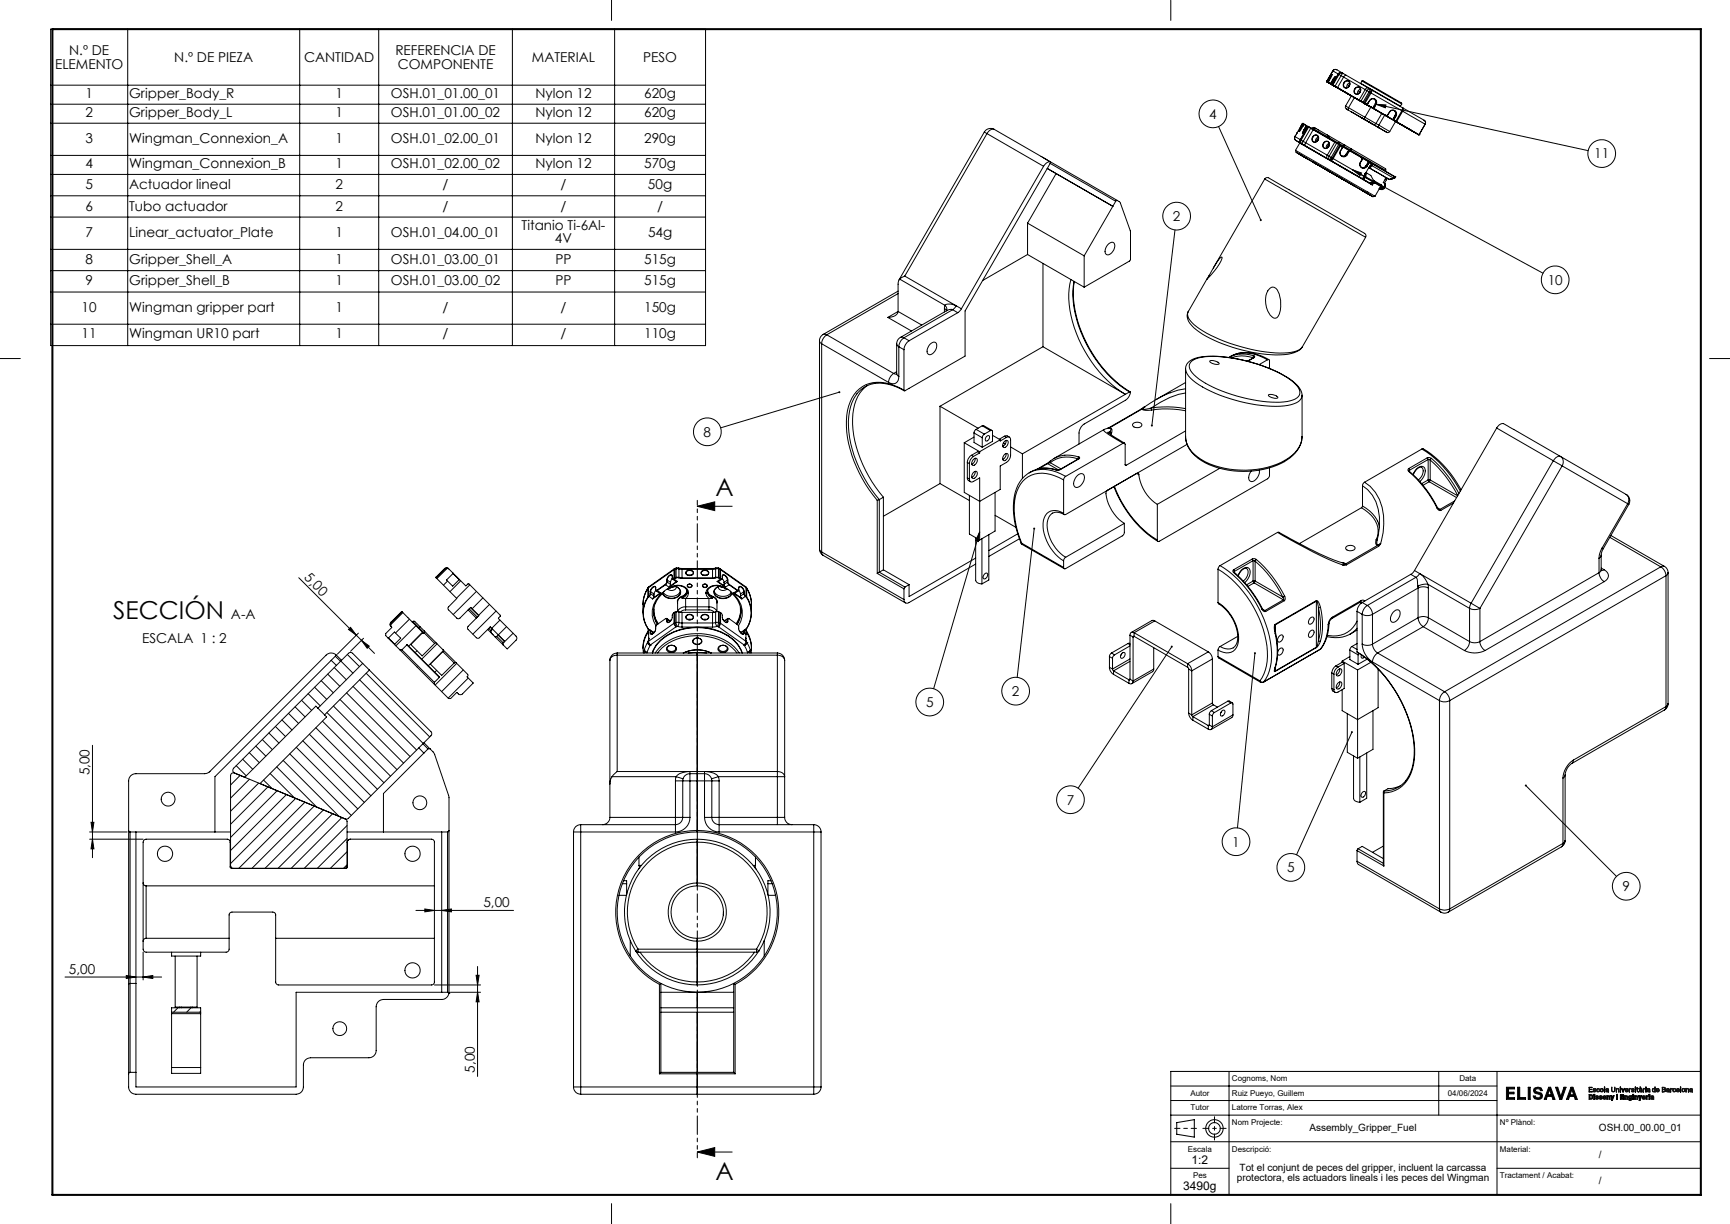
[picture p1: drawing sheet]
<svg xmlns="http://www.w3.org/2000/svg" width="594mm" height="420mm" viewBox="0 0 594 420" stroke-linecap="round" stroke-linejoin="round" font-family="sans-serif">
<defs><g id="words">
<g font-size="8.5">
<text x="245.6" y="170.1">A</text>
<text x="38.9" y="212.4">SECCIÓN</text>
<text x="245.6" y="404.9">A</text>
</g>
<g font-size="4.7">
<text x="18.9" y="23.5">ELEMENTO</text>
<text x="23.8" y="19">N.º DE</text>
<text x="59.9" y="21.3">N.º DE PIEZA</text>
<text x="104.4" y="21.3">CANTIDAD</text>
<text x="135.8" y="19">REFERENCIA DE</text>
<text x="136.6" y="23.5">COMPONENTE</text>
<text x="182.6" y="21.3">MATERIAL</text>
<text x="220.8" y="21.3">PESO</text>
<text x="29.3" y="33.7">1</text>
<text x="44.3" y="33.7">Gripper_Body_R</text>
<text x="115.2" y="33.7">1</text>
<text x="134.2" y="33.7">OSH.01_01.00_01</text>
<text x="183.9" y="33.7">Nylon 12</text>
<text x="221.2" y="33.7">620g</text>
<text x="29.3" y="40.2">2</text>
<text x="44.3" y="40.2">Gripper_Body_L</text>
<text x="115.2" y="40.2">1</text>
<text x="134.2" y="40.2">OSH.01_01.00_02</text>
<text x="183.9" y="40.2">Nylon 12</text>
<text x="221.2" y="40.2">620g</text>
<text x="415.2" y="40.8">4</text>
<text x="29.3" y="49">3</text>
<text x="44.3" y="49">Wingman_Connexion_A</text>
<text x="115.2" y="49">1</text>
<text x="134.2" y="49">OSH.01_02.00_01</text>
<text x="183.9" y="49">Nylon 12</text>
<text x="221.2" y="49">290g</text>
<text x="29.3" y="57.8">4</text>
<text x="44.3" y="57.8">Wingman_Connexion_B</text>
<text x="115.2" y="57.8">1</text>
<text x="134.2" y="57.8">OSH.01_02.00_02</text>
<text x="183.9" y="57.8">Nylon 12</text>
<text x="221.2" y="57.8">570g</text>
<text x="547.4" y="54.4">11</text>
<text x="29.3" y="64.7">5</text>
<text x="44.3" y="64.7">Actuador lineal</text>
<text x="115.2" y="64.7">2</text>
<text x="152" y="64.7">/</text>
<text x="192.5" y="64.7">/</text>
<text x="222.5" y="64.7">50g</text>
<text x="29.3" y="72.5">6</text>
<text x="44.3" y="72.5">Tubo actuador</text>
<text x="115.2" y="72.5">2</text>
<text x="152" y="72.5">/</text>
<text x="192.5" y="72.5">/</text>
<text x="225.6" y="72.5">/</text>
<text x="402.7" y="75.8">2</text>
<text x="29.3" y="81.2">7</text>
<text x="44.3" y="81.2">Linear_actuator_Plate</text>
<text x="115.2" y="81.2">1</text>
<text x="134.2" y="81.2">OSH.01_04.00_01</text>
<text x="179.1" y="79">Titanio Ti-6Al-</text>
<text x="190.6" y="83.5">4V</text>
<text x="222.5" y="81.2">54g</text>
<text x="29.3" y="90.4">8</text>
<text x="44.3" y="90.4">Gripper_Shell_A</text>
<text x="115.2" y="90.4">1</text>
<text x="134.2" y="90.4">OSH.01_03.00_01</text>
<text x="190.7" y="90.4">PP</text>
<text x="221.2" y="90.4">515g</text>
<text x="29.3" y="97.8">9</text>
<text x="44.3" y="97.8">Gripper_Shell_B</text>
<text x="115.2" y="97.8">1</text>
<text x="134.2" y="97.8">OSH.01_03.00_02</text>
<text x="190.7" y="97.8">PP</text>
<text x="221.2" y="97.8">515g</text>
<text x="531.4" y="97.7">10</text>
<text x="28" y="106.9">10</text>
<text x="44.3" y="106.9">Wingman gripper part</text>
<text x="115.2" y="106.9">1</text>
<text x="152" y="106.9">/</text>
<text x="192.5" y="106.9">/</text>
<text x="221.2" y="106.9">150g</text>
<text x="28" y="116.1">11</text>
<text x="44.3" y="116.1">Wingman UR10 part</text>
<text x="115.2" y="116.1">1</text>
<text x="152" y="116.1">/</text>
<text x="192.5" y="116.1">/</text>
<text x="221.2" y="116.1">110g</text>
<text x="241.6" y="149.8">8</text>
<text x="104.3" y="198.4" transform="rotate(45 104.3 198.4)">5,00</text>
<text x="79.3" y="212.3">A-A</text>
<text x="48.8" y="220.6">ESCALA 1 : 2</text>
<text x="347.4" y="238.8">2</text>
<text x="317.9" y="242.6">5</text>
<text x="30.8" y="266.1" transform="rotate(-90 30.8 266.1)">5,00</text>
<text x="366.3" y="276.1">7</text>
<text x="423.1" y="290.5">1</text>
<text x="441.9" y="299.3">5</text>
<text x="557.1" y="305.8">9</text>
<text x="166" y="311.4">5,00</text>
<text x="23.7" y="334.2">5,00</text>
<text x="163" y="368.1" transform="rotate(-90 163 368.1)">5,00</text>
</g>
<g font-size="4.1">
<text x="409.1" y="399.3">1:2</text>
<text x="406.3" y="408.5">3490g</text>
</g>
<g font-size="3.4">
<text x="449.6" y="388.2">Assembly_Gripper_Fuel</text>
<text x="549" y="388.2">OSH.00_00.00_01</text>
<text x="425.6" y="401.8">Tot el conjunt de peces del gripper, incluent la carcassa</text>
<text x="549" y="397.3">/</text>
<text x="424.7" y="405.3">protectora, els actuadors lineals i les peces del Wingman</text>
<text x="549" y="406.4">/</text>
</g>
<g font-size="2.7">
<text x="423" y="371">Cognoms, Nom</text>
<text x="501.1" y="371">Data</text>
<text x="408.7" y="376">Autor</text>
<text x="423" y="376">Ruiz Pueyo, Guillem</text>
<text x="497.1" y="376">04/06/2024</text>
<text x="408.8" y="381">Tutor</text>
<text x="423" y="381">Latorre Torras, Alex</text>
<text x="423" y="386">Nom Projecte:</text>
<text x="515" y="386">Nº Plànol:</text>
<text x="407.9" y="395.1">Escala</text>
<text x="423" y="395.1">Descripció:</text>
<text x="515" y="395.1">Material:</text>
<text x="409.6" y="404.3">Pes</text>
<text x="515" y="404.3">Tractament / Acabat:</text>
</g>
</g></defs>
<g fill="none" stroke="#000" stroke-width=".35">
<path d="M239.4 173.7l6-1.5v3zM239.4 173.7h12M514 367.6v42.4M584 367.6h-182v42.4M239.4 395.3l6-1.5v3zM239.4 395.3h12M402 382.6h182M404 385.2l6.1-1v6l-6.1-1zM422 382.6v27.4"/>
<circle cx="417" cy="387.2" r="3"/>
<circle cx="417" cy="387.2" r="2"/>
</g>
<g fill="none" stroke="#191924" stroke-width=".34">
<path d="M526.8 373.4l1.2-.4 1.1 .3 .5 .9h-.7l-.2-.4-.7-.2-.6 .1-.2 .4a2.6 2.6 0 0 0 2.1 1l.4 .8-.3 .9-1.3 .5-1.2-.3-.4-.9h.7l.1 .4 .8 .2 .6-.1 .3-.6-.6-.5-1.6-.5-.3-.8zM545.6 375.6h.7a.92 .92 0 0 1 .5 1.4l-1.2 .2zM546 375.9l.5 .1v.8l-.5 .1zM546.9 374.4h.1M546.9 374.4h.2M547.1 374.4h.1M547.7 373.8l-.3-.2-.3 .2 .7 .3v.5l-.4 .1-.5-.3M547.7 373.8h.2M547.7 373.8h.1M547.9 373.8l-.1-.3-.7 .1v.4l.7 .4-.4 .2-.3-.2M547.9 373.8h.1M548.3 373.6h.8l.1 .3-.5-.3-.3 .3v.6l.3 .1 .5-.3-.5 .4a.75 .75 0 0 1-.4-1.1z"/>
<path d="M548.5 376.3h-.4l.6 .2 .1 .6h-.8l-.2-.2h.7l-.5-.3-.1-.5 .4-.2 .6 .4M548.5 376.3h.1M548.5 376.3h.4M548.9 376.3h.1M549.6 373.6l.4-.1a.71 .71 0 0 1 .4 1l-.4 .2a.76 .76 0 0 1-.4-1.1zM549.8 376.3h-.4l.6 .2 .1 .6-.5 .1-.5-.3M549.8 376.3h.1M549.8 376.3h.3M550.1 376.3l-.5-.4-.4 .2v.5l.6 .3h-.7M550.1 376.3h.1M550.8 376.3l.3 .2h-.4zM551.1 376.9h-.4v-.2h.8l-.2-.6h-.9a.73 .73 0 0 0 .5 1.1l.6-.3"/>
<path d="M551.1 376.8h.4M551.1 376.8v.1M551.4 373.8l.1-.2h.7l.1 1.1-.8-.1-.1-.5 .8-.1-.3-.4-.4 .2M551.4 373.8h.1M551.5 376.8v.1M551.5 373.8h.1M551.6 374.2l.6-.1v.2l-.4 .3-.3-.1zM551.7 376h1l.1 1.2h-.3l-.2-.9-.2 .9h-.4zM553.3 373.1l.2 1.3 .4 .2 .3-.1 .3-1.4-.1 1.4-.5 .2-.4-.1zM555.4 373.6l.3 .1 .2 1-.1-1.1-.7 .1v-.2l-.2 1.2 .3-1 .2-.1M557.8 376h.9l.2 1.2h-.3l-.3-.9-.2 .9h-.3zM558.3 373.6l.5 .1 .1 .3h-.7z"/>
<path d="M558.9 374.4l-.4 .2-.3-.3v-.2h.8l-.1-.5h-.8a.7 .7 0 0 0 .4 1.1l.5-.3M558.9 374.3v.1M558.9 374.3h.1M559 374.3v.1M559.2 377.2l.5 .5 .5-.2 .1-1.5-1.1 .1 .1 .9h.6v.3l-.4-.1M559.2 377.2h.1M559.2 377.2h.3M559.4 373.5l.1 .2 .4-.2-.3 .2-.1 1zM559.5 377.2h.1M559.5 376.3h.4v.5l-.4-.1zM559.9 373.6h.1M560.2 374.4h.1"/>
<path d="M560.3 374.4h.1M561 373.8l-.4-.2-.3 .2 .7 .3v.5l-.4 .1-.4-.3M561 373.8h.1M561.1 373.8l-.1-.3-.7 .1v.4l.7 .4-.4 .2-.3-.2M561.1 373.8h.1M561.2 376h1l.1 1.2h-.3l-.2-.9-.2 .9h-.4zM562.1 373.2l.1 .3h.4l-.4 .1v.7l.4 .4-.5-.4-.2-.7zM562.9 373.8l.5-.3 .3 .1 .1 1.1-.8-.1-.1-.5 .8-.1-.3-.4-.4 .2M562.9 373.8h.1M563 373.8h.1M563.1 374.2l.6-.1-.1 .4h-.6zM564.2 376.3l.4 .2h-.4z"/>
<path d="M564.2 373.5l.1 .2 .5-.2-.5 .5v.7zM564.6 376.9h-.4v-.2h.7l-.1-.6h-.9a.73 .73 0 0 0 .5 1.1l.5-.3M564.6 376.8v.1M564.6 376.8h.3M564.9 376.8v.1M565.2 376l.3 .1 .5-.2-.5 .7v.6h-.3zM565.6 373.8l.1-.2h.7l.1 1.1-.8-.1-.1-.5 .8-.1-.3-.4-.4 .2M565.6 373.8h.1M565.7 373.8h.1M565.8 374.2l.6-.1v.2l-.4 .3-.3-.1zM565.9 376.3h.1M566.9 376.1l.8-.1 .1 1.2h-.9l-.1-.6 .7-.1-.2-.3-.5 .2z"/>
<path d="M567.1 376.7h.4l-.2 .3zM567.4 373.6h.8l.1-.6v1.7l-.1-.2-.4 .2-.3-.1zM567.5 376.7h.1M567.5 373.7h.6v.8h-.6zM568.9 373.6l.6 .1v.3h-.7zM569.5 374.4l-.3 .2-.4-.3v-.2h.9l-.2-.5h-.8a.73 .73 0 0 0 .5 1.1l.4-.3M569.5 374.3h.1M569.5 374.3v.1M569.6 374.3v.1M570.7 373.1l1 .1 .1 .5-.3 .2 .4 .3-.1 .3-1.1 .2zM570.9 373.9l.8 .1-.1 .5-.7 .1zM570.9 373.2l.7 .1v.4l-.7 .1z"/>
<path d="M572.2 373.8l.1-.2h.7l.2 1.1-.9-.1v-.5l.7-.1-.3-.4-.3 .2M572.2 373.8h.2M572.2 373.8h.1M572.4 373.8h.1M572.4 374.2l.6-.1v.2l-.3 .3-.3-.1zM573.5 373.5l.2 .2 .4-.2-.3 .2-.1 1zM574.1 373.6h.1M574.4 373.6h.8l.1 .3-.4-.3-.4 .3 .1 .6 .3 .1 .4-.3-.4 .4a.75 .75 0 0 1-.5-1.1zM575.9 373.6l.5 .1 .1 .3h-.7zM576.5 374.4l-.4 .2-.3-.3v-.2h.8l-.1-.5h-.8a.7 .7 0 0 0 .4 1.1l.5-.3M576.5 374.3v.1M576.5 374.3h.1"/>
<path d="M576.6 374.3v.1M578.8 373.5l.2 .2 .7-.1 .1 1.1-.2-1-.3-.1-.2 .1-.3 1zM580.2 373.8l.4-.3 .4 .1 .1 1.1-.8-.1-.1-.5 .8-.1-.4-.4-.3 .2M580.2 373.8h.1M580.3 373.8h.1M580.4 374.2l.6-.1v.2l-.4 .3-.2-.1z"/>
<circle cx="549.9" cy="374.1" r=".44"/>
<circle cx="577.9" cy="374.1" r=".45"/>
<circle cx="578" cy="374.1" r=".57"/>
</g>
<path d="M403.3 387.2h7.5" fill="none" stroke="#000" stroke-width=".34" stroke-dasharray="6.3 1.3 1.3 1.3" stroke-dashoffset="4.5"/>
<path d="M413 387.2h8M417 383.2v8" fill="none" stroke="#000" stroke-width=".34" stroke-dasharray="6.3 1.3 1.3 1.3" stroke-dashoffset="4.3"/>
<g fill="none" stroke="#000" stroke-width=".34">
<path d="M17.4 10h224.9v108.6h-224.9zM43.9 10v108.6M102.9 10v108.6M130 10v108.6M175.9 10v108.6M210 0v7M211 10v108.6M402 0v7M17.4 29.2h224.9M17.4 35.8h224.9M455.5 27.9h.1M455.5 27.9l.1 .2"/>
<path d="M455.6 28.1l9.4 5.4M455.6 28.1h.1M455.6 28.1l2.1 1.2M456 27.4l-.4 .5M456 27.4l.1 .1M456.1 27.5l-.5 .6M456.1 27.5l.3 .1M456.1 28.2l.1 .2M456.2 28.3l.5 .3M456.2 28.4h.1M456.2 28.4l1.5 .9M456.2 28.4l.6 .3"/>
<path d="M456.4 27.6l-.2 .7M456.5 26.5l.9-1-.5 1.3M456.5 26.5l.1 .1M456.5 26.5l-.5 .9M456.6 26.6l-.5 .9M456.6 26.6l.3 .2M456.7 28.6l.1 .1M456.8 28.7l2.1 1.2-1.5-.8M456.9 26.8l-.5 .8M457.2 28.1l-.5 .5M457.2 28.1l.1 .1M457.3 28.2l-.5 .5"/>
<path d="M457.3 28.2l.3 .1M457.3 28.9l.1 .2M457.3 28.9h.1M457.4 29.1h.1M457.4 25.6l-.8 1M457.4 29.1l.1 .1M457.4 29h.1M457.4 29l.1 .2M457.4 29v.1M457.5 29.2l.2 .1M457.5 29l.2 .1M457.6 28.3l-.3 .6"/>
<path d="M457.6 24.3a.97 .97 0 0 1 1.4-.4l1.8 1.1M457.6 24.3h.1M457.6 24.3l-2.1 3.6M457.6 24.3l1.9 1.1M457.7 29.1l.7 .4M457.7 27.2l.8-1-.4 1.3M457.7 27.2l.1 .1M457.7 29.1v.2M457.7 27.2l-.5 .9M457.7 29.3l.7 .4M457.8 27.3l-.5 .9M457.8 27.3l.3 .2"/>
<path d="M458.1 27.5l-.5 .8M458.4 29.7l.8 .4M458.4 29.5l.8 .5M458.4 29.5v.2M458.6 26.3l-.8 1M459.2 30.1l11.5 6.7M459.2 30v.1M459.2 30l7.5 4.3M459.5 25.4h.1M459.5 25.4l-2.1 3.5M459.6 25.4l.1 .2M459.6 25.4l-2.1 3.6"/>
<path d="M459.7 25.6l.8 .3M459.7 25.6l-2 3.5M460.5 25.9l.8 .5M460.5 25.9l-2.1 3.6M460.8 25l-.5-.1-.7 .5M460.8 25l.2 .1M460.8 25a.94 .94 0 0 0-1.3 .4M461 25.1a.94 .94 0 0 0-1.3 .5M461 25.1l.1 .1M461.1 25.2l-.6 .7M461.1 25.2l1.2 .7M461.3 26.4l7.4 4.3"/>
<path d="M461.3 26.4l-2.1 3.6M461.5 28.2a1.11 1.11 0 0 1 1.7-.3 1.11 1.11 0 0 1 .1 1.6 1.14 1.14 0 0 1-1.7 .5 1.14 1.14 0 0 1-.1-1.8zM461.8 28.1a1.07 1.07 0 0 1 1.6 .2 1.07 1.07 0 0 1-.4 1.6 1.07 1.07 0 0 1-1.6-.2 1.07 1.07 0 0 1 .4-1.6zM462 36.4l-.1 .5 .5 .5M462.2 31.9l1.5 .8zM462.3 37.4l.7 .4M462.3 25.9h-.5l-.5 .5M462.3 25.9l7.4 4.2M462.4 37.4l.2 .2M462.4 37.4l.5 .4M463 37v.8M463 37.8l5.7 3.3"/>
<path d="M463 37l5.7 3.2M463.4 28.4l-.1 .1a1.49 1.49 0 0 0-.9 1.6M463.4 29l-.4 .3v.6M463.8 38.3l7.5 4.3M464 32.9l-2 3.5 1 .6M465 33.5h.1M465 33.5l-2 3.5M465.2 30.3a1.16 1.16 0 0 1 1.9-.1 1.16 1.16 0 0 1-.4 1.8 1.12 1.12 0 0 1-1.7 0 1.12 1.12 0 0 1 .2-1.7zM465.5 30.2a1.08 1.08 0 0 1 1.6 .3 1.08 1.08 0 0 1-.4 1.5 1.08 1.08 0 0 1-1.6-.2 1.08 1.08 0 0 1 .4-1.6zM465.9 34l1.5 .8zM466.7 34.3l.6 .5M466.7 34.3l.6 .4"/>
<path d="M467.1 30.6h-.1a1.46 1.46 0 0 0-.8 1.7M467.1 31.2l-.4 .3v.5M467.3 34.8l.7 .4M467.3 34.7l.7 .4M467.3 34.7v.1M467.6 27.8l-.4 .8 2.9 1.7 10.7 6.2 .5-.8M467.6 27.8l13.7 7.9M467.6 27.8l.8 .1 12.7 7.4 .2 .4M468 35.2l.3 .2M468 35.2l16.6 9.6M468 35.2l.6 .3M468 35.1l.3 .2"/>
<path d="M468 35.1v.1M468.3 35.3h.1M468.3 35.4l.3 .1M468.4 35.3l-.1 .1M468.4 35.3l.2 .2M468.5 35.5l.3 .1M468.6 35.5l.1 .1M468.6 35.5h.1M468.6 35.5l.2 .1M468.7 35.5l.1 .1M468.7 35.6l2 1.2M468.7 35.6h.1"/>
<path d="M468.7 30.7l.7 .4M468.7 30.7l-2 3.6M468.8 35.6l-.3-.1 3.4 2M468.8 35.6h.1M469.2 35.8l2.5 1.4M469.4 31.1l.7 .4M469.4 31.1l-2.1 3.6M469.7 35.3l-.4 .3h-.5M469.7 30.1l-.6 .2-.4 .4M469.7 30.1l.9 .5M469.7 35.3l.1 .1M469.8 35.4l-.3 .3-.7-.1"/>
<path d="M470.1 31.5l.3 .2M470.1 31.5l-2.1 3.6M470.2 34.5a1.32 1.32 0 0 1 1.8-.6 1.32 1.32 0 0 1 .5 1.9M470.2 34.5l-.5 .8M470.2 34.5h.1M470.3 34.5a1.24 1.24 0 0 1 1.7-.4 1.24 1.24 0 0 1 .4 1.7M470.3 34.5l-.5 .9M470.4 31.7l.3 .2M470.4 31.7l-2.1 3.6M470.6 30.6a.94 .94 0 0 0-1.2 .5M470.6 30.6l.1 .1M470.7 36.8h.1"/>
<path d="M470.7 36.8l-2 3.4M470.7 30.7l-.6 .8M470.7 30.7l.4 .3M470.7 31.9l-2 3.6M470.7 31.9l10.6 6.1M471.1 31l-.4 .9M471.1 31l-.7 .7M471.1 31l10.6 6.1M471.7 37.2l.2 .3M471.7 36.5v.7M471.7 36.5l.2 .1M471.8 34a1.27 1.27 0 0 1 .4 1.6"/>
<path d="M471.9 36.6l-.1 .6 .4 .4M471.9 36.6l.1 .1M471.9 37.5l.3 .1M472 36.7l-.1 .5 .4 .4M472.2 37.6l6.6 3.8M472.2 35.6l.2 .2M472.2 35.6l-.5 .9M472.3 37.6l3.4 1.9M472.3 37.6h-.1M472.4 35.8h.1M472.4 35.8l-.5 .8M472.5 35.8l3.4 .2-.2 1z"/>
<path d="M472.5 35.8l72.8 15.9M472.5 35.8l-.5 .9M474.5 38.9l-2.1 3.5M475.3 39.5l.3 .1M475.4 39.5l-2 3.5M475.7 39.5l-.1 .1M476 39.7l2.5 1.5M476.5 39.3l-.4 .3-.4-.1M476.5 39.3h.1M476.6 39.3l-.4 .4-.6-.1M477.1 38.4a1.32 1.32 0 0 1 1.8-.5 1.32 1.32 0 0 1 .5 1.8M477.1 38.4v.1"/>
<path d="M477.1 38.4l-.6 .9M477.1 38.5a1.23 1.23 0 0 1 1.7-.5 1.23 1.23 0 0 1 .4 1.7M477.1 38.5l-.5 .8M478.7 37.9a1.22 1.22 0 0 1 .3 1.7M479 39.6l.2 .1M479 39.6l-.5 .8M479.2 39.7h.2M479.2 39.7l-.4 .9M479.4 39.7l-.5 .9M481.3 38l.3 .2M481.3 38l-2.1 3.6M481.6 38.2l7.7 4.4"/>
<path d="M481.6 38.2l-2.1 3.6M481.7 37.1l-.4 .9M481.7 37.1l.1 .6-.2 .5M481.7 37.1l7.3 4.2M17.4 42.3h224.9M17.4 53.3h224.9M17.4 59.8h224.9M338 45.3l.9 .5M338 45.3l-29.3 50.7M338.9 45.8l-28.2 48.9M338.9 45.8l19.4 11.3M341.4 44.4a2.51 2.51 0 0 0-3.4 .9"/>
<path d="M341.4 44.4a2.28 2.28 0 0 0-2.5 1.4M341.4 44.4l19.2 11.1M357.9 53.9l25.7 14.9M358.3 57.1l-28.2 48.9M359.6 57.8l-28.2 48.9v15.5l-20.7 11.9-.3-.2M359.6 57.8l22.5 13M359.6 57.8l3 1.8M360.6 56.1l22.5 13M360.6 56.1l-1 1.7M360.6 55.5a2.46 2.46 0 0 0-2.3 1.6M360.6 55.5v.6M362.6 59.6l19.5 11.2"/>
<path d="M362.6 59.6l-9.8 17M418.4 43.4l14.5 32.1M444.6 46.8a1.02 1.02 0 0 0 .4 1.4M444.6 46.9l-.1 .7 .5 .6M444.6 46.9l1.8 1M444.6 46.8v.1M444.7 46.6l-.1 .2M444.7 46.6l-.1 .3M444.8 51.6l1.6-2.5 24.8 14.3M444.8 51.6l27.3 15.7M444.8 51.6l.2 .7M445 48.2h.1"/>
<path d="M445 48.2l1.8 1.1M445 48.2l.9 .6M445 52.3l26.4 15.2zM445.9 48.8l1 .5M445.9 48.8h.1M446 52.9l3.1 1.7zM446.4 47.9a1 1 0 0 0 .4 1.4M446.4 47.9l.1 .1M446.5 43.9l-.5 1.3 .9-1.1M446.5 43.9h.1M446.5 48l.3 .1M446.5 48l-.1 .7 .4 .6"/>
<path d="M446.6 43.9l-.4 1.2M446.6 43.9l.3 .2M446.7 43.4l-2 3.2M446.8 48.1a.97 .97 0 0 0 .2 1.3M446.8 48.1l.7 .4M446.8 49.3l.2 .1M446.9 49.3l1 .6-1.6-1 23.8 13.8M447 49.4h.1M447 43l-.5 .9M447 43l.1 .1M447.1 49.4l1.2 .7M447.1 43.1l-.5 .8"/>
<path d="M447.1 43.1l.3 .2M447.2 42.4h.1M447.2 42.4l-.5 1M447.2 42.4l-.2 .6M447.3 42.4h-.1M447.3 42.4h.1M447.4 42.4l-.3 .7M447.4 42.4l.6 .3M447.4 42.4h-.2M447.4 43.3l-.5 .8M447.5 48.5l-.4 .9M447.5 48.5l.8 .5"/>
<path d="M447.7 44.6l-.5 1.2 .9-1M447.7 44.6h.1M447.8 44.6l-.5 1.2M447.8 44.6l.3 .2M447.8 42.7l-.4 .6M447.8 42.7l.6 .4M448 42.7h-.2M448 42.7l.5 .4M448.2 43.7l.1 .1M448.2 43.7l-.5 .9M448.3 43.8l-.5 .8M448.3 43.8l.3 .1"/>
<path d="M448.3 49l-.2 .5 .2 .6M448.3 49l7.4 4.3M448.3 50.1l7.4 4.3M448.4 43.1l-.2 .6M448.5 43.1l-.2 .7M448.5 43.1l.6 .3M448.5 43.1h-.1M448.6 43.9l-.5 .9M449 43.4l-.4 .5M449 43.4h.1M449 43.4l.1 .1M449 43.4l-2.6 4.5"/>
<path d="M449.1 43.4h-.2M449.1 43.5h.1M449.1 43.4h.1M449.1 43.5l.2 .1M449.1 43.4h-.1M449.1 43.5l-2.6 4.5M449.2 43.4h-.2M449.2 43.4h.1M449.2 43.4l-.1 .1M449.2 43.4l.2 .2M449.3 43.6l.7 .4M449.3 43.6l-2.5 4.5"/>
<path d="M449.4 43.6l.7 .3M449.4 43.6h-.1M450 44l.9 .5M450 44l-2.5 4.5M450.1 43.9l-.1 .1M450.1 43.9l.9 .6M450.1 43.9l.5 .4M450.5 44.2l.2-.2 .5 .3M450.6 55.5l2.8 1.6zM450.7 44l.4-.3 .8 .4-.7 .2M450.9 44.5l7.4 4.3M450.9 44.5l-2.6 4.5"/>
<path d="M451 55.7l14.5 8.4zM451 46.6a1.16 1.16 0 0 1 1.7 .3 1.16 1.16 0 0 1-.5 1.6 1.16 1.16 0 0 1-1.7-.2 1.16 1.16 0 0 1 .5-1.7zM451 44.5l7.4 4.2M451 44.5h-.1M451.1 46.7a1.07 1.07 0 0 1 1.6 .2 1.07 1.07 0 0 1-.5 1.6 1.07 1.07 0 0 1-1.6-.3 1.07 1.07 0 0 1 .5-1.5zM451.2 44.3l4.6 2.7M451.2 44.3l-.1 .2M451.9 44.1l.8 .5M452.7 47l-.2 .1a1.39 1.39 0 0 0-.8 1.6M452.7 47.5l-.5 .4-.1 .6M452.7 44.6l3 1.7M454.7 48.7a1.14 1.14 0 0 1 1.7 .3 1.14 1.14 0 0 1-.5 1.6 1.15 1.15 0 0 1-1.7-.2 1.15 1.15 0 0 1 .5-1.7z"/>
<path d="M454.8 48.8a1.07 1.07 0 0 1 1.6 .2 1.07 1.07 0 0 1-.5 1.6 1.07 1.07 0 0 1-1.6-.2 1.07 1.07 0 0 1 .5-1.6zM454.9 58l3 1.7zM455.7 46.3l.4 .2M455.7 54.4l.9 .5M455.7 53.3l.7 .3M455.7 53.3l-.2 .7 .2 .4M455.7 46.3l.1 .7M455.8 47l.5 .2M455.8 47l-.1 .2M456 46.5l4.1 2.4M456.1 46.5l.2 .7M456.3 47.2l3.3 2"/>
<path d="M456.3 47.2l-.1 .3M456.4 53.6l.7 .4M456.4 53.6a.93 .93 0 0 0 .2 1.3M456.4 49.2h-.2a1.39 1.39 0 0 0-.8 1.7M456.4 49.7l-.5 .3-.1 .7M456.6 54.9l.1 .1M456.7 55l.4 .2M457.1 54l.3 .2M457.1 54l-.4 1M457.1 55.2l10.6 6.1M457.4 54.2l-.3 1M457.4 54.2l.3 .2"/>
<path d="M457.7 54.4l-.6 .8M457.7 54.4l10.6 6.1M458.3 48.8l.6 .4M458.3 48.8l-2.6 4.5M458.4 48.7l.6 .4M458.4 48.7l-.1 .1M458.9 49.2l.7 .4M458.9 49.2l-2.5 4.4M459 49.1l.7 .4M459 49.1l-.1 .1M459.6 49.6l.4 .2M459.6 49.6l-2.5 4.4"/>
<path d="M459.6 49.2l-.1 .2M459.6 49.2l1.4 .8M459.7 49.5l.4 .2M459.7 49.5l-.1 .1M460 49.8h.1M460 49.8l-2.6 4.4M460.1 49.8l.2 .1M460.1 49.7v.1M460.1 49.7l.2 .2M460.1 48.9l-.5 .3M460.1 48.9l1.6 .9M460.2 51.8a1.34 1.34 0 0 0 .5 1.8 1.34 1.34 0 0 0 1.8-.5"/>
<path d="M460.2 51.8h.1M460.3 51.8a1.24 1.24 0 0 0 .4 1.7 1.24 1.24 0 0 0 1.7-.4M460.3 49.9v.1M460.3 49.9h.1M460.3 50l-2.6 4.4M460.3 50h.2M460.3 49.9l.2 .1M460.5 50l.2 1M460.5 50l.4 .4-.1 .6M460.5 50h.1M460.5 50l3.2 1.8M460.7 51h.1"/>
<path d="M460.7 51l-.5 .8M460.8 50.2l2.5 1.5M460.8 51l-.5 .8M461 50l2.7 1.5M461 50l-.1 .2M461.7 49.8l-.7 .2M461.7 49.8l2.2 1.3M462.2 52.9a1.18 1.18 0 0 1-1.6 .6M462.2 52.9l.2 .2M462.4 53.1h.1M462.7 52.1l.2 .1M462.7 52.1l-.5 .8"/>
<path d="M462.9 52.2l.1 .1M462.9 52.2l-.5 .9M463 52.3l-.5 .8M463.3 51.7l.4 .1M463.3 51.7l-.6 .4M463.7 51.5l12.1 7-.1 .2M463.7 51.5l-.1 .2M463.7 51.8l.2 .1M463.9 52l-.9 .3M463.9 52l3.4 2M463.9 51.1l-.2 .4M463.9 51.1l11.6 6.7"/>
<path d="M463.9 51.9v.1M463.9 51.9h-.7l-.3 .3M463.9 51.9l3.5 2M464.3 58.2l3.2 1.2-.5 .8zM464.3 58.2l65.5 35.6M467 55.8a1.33 1.33 0 0 0 .5 1.8 1.33 1.33 0 0 0 1.8-.5M467 55.8h.1M467.1 55.8a1.23 1.23 0 0 0 .4 1.7 1.23 1.23 0 0 0 1.7-.5l.6-.9M467.3 54l.3 .4-.1 .5M467.4 53.9l.2 .3v.7M467.4 53.9l-.1 .1M467.4 53.9l3.3 2"/>
<path d="M467.5 54.9l-.5 .9M467.5 54.9h.1M467.6 54.2l2.5 1.5M467.6 54.9l-.5 .9M467.7 40.6h.1M467.8 40.6l-.8-.5 1.5 .9M467.8 40.6l5.6 3.2M468.7 41.1l2.6 1.5M468.7 40.2v.9M468.7 40.2l3.7 2.2M468.7 59.6l-.2 .4M468.7 59.6h.1"/>
<path d="M468.7 59.5v.1M468.7 59.6l-.1 .5M468.7 59.5h.1M468.8 59.5l-.1 .1M469 59.2l-.3 .3M469 59.2h.1M469 59.2l-.2 .3M469 56.9a1.2 1.2 0 0 1-1.5 .5M469 59.2l.3 .2M469 56.9l.3 .2M469.3 59.4l-.5 1.3M469.3 59.4l1.4 .8 .9 2.1"/>
<path d="M469.5 56l.3 .1M469.5 56l-.5 .9M469.8 41.7l6.3 3.7M469.8 56.1v.1M469.8 56.2l-.5 .9M470.1 55.7h.4M470.1 55.7l-.6 .3M470.3 57.7l6.8 3.9M470.3 57.7l-.3-.2 6 3.5M470.3 57l-1.3 2.2M470.7 56l-.4-.1-.5 .3M470.7 56l.2 .1"/>
<path d="M470.7 55.9l-.5-.1-.4 .3M470.7 55.9v.1M470.7 55.9l.3 .1M470.9 56.8l.2 .1M470.9 56.8l-.6 .2M470.9 56.1h.1M470.9 56.1l-.6 .9M470.9 56.1l.2 .1M471 56l-.1 .1M471 56l.2 .1M471.1 56.9l7.5 4.3M471.1 56.9l-.8 .8"/>
<path d="M471.1 56.2l.1 .1M471.2 56.1l-.1 .1M471.2 56.3l7.7 4.4M471.2 56.1l7.7 4.5M471.2 56.3l-.3 .5M471.3 42.6l.1 .1M472.4 42.4l-.5 .3-.6-.1M472.4 42.4l1 .6M473.4 43.8l2.7 1.6M473.4 43v.8M473.4 43l3.8 2.1M475.7 57.9l.1 .6"/>
<path d="M476.1 45.4h.1M477.2 45.1l-.5 .4-.6-.1M478.5 41.2l.3 .2M478.5 40.4v.8M478.5 40.4l.3 .2M478.8 40.6l-.2 .4 .4 .6M478.8 40.6h.1M478.8 41.4l.2 .2M478.9 40.6l-.1 .4 .3 .5M479 41.6l.2 .1M479.1 41.5l.1 .1M479.1 41.5l-.1 .1"/>
<path d="M479.2 41.7l5.3 3M479.2 41.7l-2 3.4M479.2 41.7l.2 .1M479.2 41.6h.1M479.3 41.6l-.1 .1M479.3 41.6l.2 .2M479.4 41.8l7.7 4.4M479.5 41.8h-.1M479.5 41.8h.1M479.5 41.8l7.8 4.4M484.5 44.7l.1 .1M484.6 44.8l2.5 1.5"/>
<path d="M487.1 46.2h.2M487.1 46.2v.1M487.3 46.2h.1M487.3 46.2l-.2 .1M489 41.3a.97 .97 0 0 1 .3 1.3M489.3 42.6l-2 3.6M489.3 42.6h.1M17.4 67.2h224.9M17.4 74.5h224.9M352.8 76.6v10.7M352.8 76.6l19.5 11.2M382.1 70.8l-9.8 17"/>
<path d="M383.1 69.1l-1 1.7M383.6 68.8l-.5 .3M383.6 68.8l1.1 .8 3.5 9.9v9.6l-.4 .5-15.5 8.9M403.4 78.9l-7.9 67.1M434.2 61.4l34.7 20-21.7 37.6M434.2 61.4l-17.6 30.6M435.5 61l-.6-.1-.6 .5M435.6 61l32.9 19.1M458.5 60.1l3 1.7zM467.4 65.2l3 1.7zM467.7 61.3l.1 .1M467.8 61.4h.1"/>
<path d="M467.9 61.4l2.5 1.4M468.3 60.5l-.6 .8M468.3 60.5l.2 .2M468.5 60.3v.4M468.5 60.3l-.2 .2M468.5 60.3h.1M468.5 60v.3M468.5 60l.1 .1M468.5 60.7h.1M468.6 60.7h.1M468.6 60.3v.3M468.6 60.7l-.5 .6h-.4"/>
<path d="M468.6 60.1v.2M468.6 60.7l.1 .2M468.6 60.6h.1M468.6 60.6l-.1 .1M468.7 60.6l.1 .1M468.7 60.6h.1M468.7 60.6l-.1 .1M468.7 60.9h.1M468.7 60.9l-.4 .5h-.4M468.8 60.9l2.6 1.5M468.8 60.7h.1M468.8 60.7l-.1 .2"/>
<path d="M468.8 60.7l2.6 1.5M468.8 60.7v.2M470.1 62.7l.5 .3M470.1 62.7l1.1 .7M470.4 62.8h.1M470.4 62.8l.2 .2M471.2 63.1v.3M471.4 62.4l-.5 .4h-.5M471.4 62.4h.1M471.4 63.1l-.2 .3M471.4 62.2h.1M471.4 62.4l-.5 .5-.5-.1"/>
<path d="M471.4 62.4l.2 .1M471.5 62.2h.1M471.5 62.2l-.1 .2M471.5 62.2l.1 .1M471.5 61.9l.3 .1M471.6 62.5l.3 .2M471.6 62.5h.1M471.6 62.4l.3 .2M471.6 62.3v.2M471.8 62l2.2 1.3M471.8 62l.1 .6M471.9 62.7l-.1 .1a.87 .87 0 0 1-1.2 .2"/>
<path d="M471.9 62.7l2.2 1.2M471.9 62.6l2.2 1.2M471.9 62.6v.1M472.1 67.3l-.7 .2M473.6 64.8l-1.5 2.5M473.7 64.6l-.1 .2M474 63.3v.1M474 63.3h.1M474 63.4h.1M474 63.4l.1 .4M474 63.3l.3 .6M474.1 63.9h.1"/>
<path d="M474.1 63.9v.1M474.1 63.9l-.5 .9M474.1 63.8h.1M474.1 64h.1M474.1 63.8v.2M474.1 64h.2M474.2 63.8l.1 .1M474.2 63.8l-.1 .2M474.3 64h.1M474.3 63.9h.1M474.3 63.9l.1 .1M474.3 63.9v.1"/>
<path d="M474.4 64.2l-.8 .5M474.4 64.2l.4 .1M474.4 64.2l-.8 .6M474.4 64v.2M474.8 64.3a.92 .92 0 0 1-1.2 .4l.4 .2M474.8 64.3l.2 .1M475 64.4a.92 .92 0 0 1-1.2 .5h.2M475 64.4l.3 .2M475.3 64.6a1 1 0 0 1-1.3 .3M475.6 63.3h.1M475.6 63.3l.1 .7M475.6 61.5l.4 .2"/>
<path d="M475.6 61.5l-.7 1.2 .8 .4-.1 .2M475.6 63.3l-.6 1.1M475.7 63.2v.7M475.7 63.2l-.1 .1M475.7 64l-.4 .6M476 61l.4 .2M476 61l-.4 .5M476.4 61.2l.7 .4M476.4 61.3l-1.1 1.6M477.1 61.6h.1M478.2 61.3l-1.1 .3M478.6 61.2h.1"/>
<path d="M478.6 61.2l-1.5 .4M478.9 60.6v.1M478.9 60.6h.1M478.9 60.7h.1M478.9 60.7l-.3 .5M17.4 85.6h224.9M17.4 92.9h224.9M308.4 99.9l-25.8 14.9M308.9 95.8l-.5 1.7v9.4M308.9 95.8l15.5 9M310.7 94.7l-1.8 1.1M310.7 94.7l19.4 11.3"/>
<path d="M352.8 87.3l-15.4 9M352.8 87.3l19.5 11.2M358.1 90.4v28.6M367.7 95.9a32.8 32.8 0 0 0 3.6 22.5 41.7 41.7 0 0 0 15.1 16.9M368.8 96.5a36.5 36.5 0 0 0 6.1 24.9 39.5 39.5 0 0 0 12.9 13.1M368.9 96.6a35.9 35.9 0 0 0 5.3 23.1 40.2 40.2 0 0 0 13.9 14.8M372.3 87.8v10.7M380.8 83.6a1.23 1.23 0 0 1 1.7-.2 1.23 1.23 0 0 1 .1 1.8l-.9 1.6a1.22 1.22 0 0 1-1.7 .6 1.22 1.22 0 0 1-.5-1.7l.4-1.2zM414.4 95.9l.3-.4a17.7 17.7 0 0 0 4.9-7.2l-.3-.1a34 34 0 0 0-4.7 7.2l-6.6 11.5M436.1 98.9a1.57 1.57 0 0 1 2.4 .5 9.4 9.4 0 0 1 0 9.6 1.28 1.28 0 0 1-1.7-.2 7.3 7.3 0 0 1-.7-9.9zM468.6 80.1l.4 .5-.1 .8M17.4 100.2h224.9"/>
<path d="M17.4 111.2h224.9M281.4 116.9l.2 .6 .5 .5M281.4 116.9v71.5M282.1 118v71.4M282.1 118l23 13.2M282.6 114.8a2.44 2.44 0 0 0-1.2 2.1M282.6 114.8l1.3 .1M283.9 114.9a3.8 3.8 0 0 0-1.8 3.1M283.9 114.9l22.9 13.2M304.8 108.9l8.1 4.7M307.9 118l.7 1M307.9 118v10.1"/>
<path d="M308.4 106.9a3.1 3.1 0 0 1-3.6 2M308.4 106.9l-3.6 2M308.4 100.7l-24.5 14.2M308.4 106.9l8.1 4.6M308.6 119l1.8 1M308.6 119v10.2M309.1 115.8a2.45 2.45 0 0 0-1.2 2.2M309.1 115.8l.6-.1 .7 .2M310.4 115.9a3.9 3.9 0 0 0-1.8 3.1M310.4 120v13.9M310.4 115.9l1.7 1M312.1 116.9a3.9 3.9 0 0 0-1.7 3.1"/>
<path d="M319.2 118.3l.5-.5a1.12 1.12 0 0 1 1.4-.3 1.12 1.12 0 0 1 .5 1.4 2.77 2.77 0 0 1-2.8 2.7 2.3 2.3 0 0 1 .4-3.3zM324.3 105.9l.7 .7M324.3 105.9v1.2M324.4 104.8l.7 1-.1 .9M324.4 104.8a3.4 3.4 0 0 1 3.9 .1l-1.2 1.4M324.4 104.8l-.1 1.1M327.1 106.3a1.85 1.85 0 0 0-2 .3l-16 9.2M327.1 106.3l1.8 1M327.1 106.3l-16.7 9.6M328.9 107.3l-16.8 9.6M330.1 106l-1.2 1.3M358.1 119l-35.3 20.4"/>
<path d="M358.1 119l28.3 16.3M408 106.8a4.7 4.7 0 0 0 2 5.7 46.6 46.6 0 0 0 21.7 8.7 25.4 25.4 0 0 0 13.6-.6l1.4-1 .5-.6M408 106.8v.1M408 106.9a3.2 3.2 0 0 0 1.2 3.7 41.3 41.3 0 0 0 18.3 8.8 34.8 34.8 0 0 0 17.7 1l1.4-.7 .6-.7M0 123h7M288.2 134.6l-40.8 12.2M297.7 132.3a13.3 13.3 0 0 0-5 11.4 42.4 42.4 0 0 0 10.6 26.9M300.3 131.6a15.9 15.9 0 0 1 10.2 2.5M300.4 131.5a10.7 10.7 0 0 0-8.7 9.7 36.4 36.4 0 0 0 6.3 24.9l3.9 5.3M306.8 128.1a4.1 4.1 0 0 0-1.7 3.1M306.8 128.1l1.1 .3M307.9 128.1l-.1 .4"/>
<path d="M307.9 128.1l.7 1.1M307.9 127.5l-1.1 .6M308.6 129.2a2.15 2.15 0 0 1-1 2.3 2.15 2.15 0 0 1-2.5-.3M310.4 133.9a15 15 0 0 0-13.1-1.9 13 13 0 0 0-6.7 12.4 42.6 42.6 0 0 0 10.6 27.3M322.8 139.4v26.5M322.8 139.4l13 7.5M386.4 135.3l-35.4 20.4M387.8 134.5h.3a3.2 3.2 0 0 1-1.7 2.9l-14.1 8.1a4.1 4.1 0 0 0-1.8 3.1v3.7M387.8 134.5l-1.4 .8M392.8 139.8h.1M392.8 139.8l-.4 .6 2.9-.4M393 139.6l-1.2 .8"/>
<path d="M393 139.6l-.2 .2M393 139.6l-.9 .8M395.3 140l.1 .7M395.3 140l5.7-.4 6.1 .6M407.1 133.4a32.6 32.6 0 0 0-14.1 6.2M407.1 126.5v23.3a9.4 9.4 0 0 0 5.5 7.9 30.6 30.6 0 0 0 29.9-.6 9.3 9.3 0 0 0 4.6-7.3v-14.2M407.1 134.8a27.4 27.4 0 0 0-11.8 5.2M407.1 131.3l-10.2 5.8M408 124.4a11.7 11.7 0 0 1 8.5-2.2 53.1 53.1 0 0 1 27.3 8.5 6.1 6.1 0 0 1 3.2 5.5 4.4 4.4 0 0 1-3.7 2.7 43 43 0 0 1-21-2.1 33 33 0 0 1-14.2-7.7 3.3 3.3 0 0 1-.1-4.7zM408.8 124.3a10.7 10.7 0 0 1 7.8-2 50.7 50.7 0 0 1 27.3 8.7l.8 .7a2.93 2.93 0 0 1 .6 4.8 14.2 14.2 0 0 1-8.7 1.5 52.9 52.9 0 0 1-24.9-7.9l-2.4-2.2a2.68 2.68 0 0 1-.5-3.6zM415.4 123.8a3.3 3.3 0 0 1 3.2 1 2.84 2.84 0 0 1-3.2-.9zM422.5 122.4a12.6 12.6 0 0 1 13.2 1"/>
<path d="M422.9 122.7a10.8 10.8 0 0 1 7.3 0M430.2 122.7v.1M430.2 122.7l.2 .1M430.4 122.7h.1M430.4 122.7l-2.1 1.2M430.5 122.1l.3 .2-.3 .4M430.5 122.1a10.2 10.2 0 0 0-8.5 .5 11.3 11.3 0 0 1 11.7 .1l1.5 .8M430.5 122.1l-.3 .6M430.5 122.7l-2.1 1.2M435.2 123.5a.44 .44 0 0 1 .5-.1 .44 .44 0 0 1 .2 .5v2.5M435.2 123.5l-2.9 1.6M435.6 135.4a3.3 3.3 0 0 1 3.1 1 3 3 0 0 1-3.2-.8z"/>
<path d="M587 123h7M331.1 151.9l5.3 3.1M332.1 158.7l.7 .4M332.1 158.7v5.3M332.8 159.1v5.3M333.6 156.2a2.97 2.97 0 0 0-1.5 2.5M333.6 156.2l.7 .4M334.1 157.8a.92 .92 0 0 1 1.3-.4 1.69 1.69 0 0 1-1.5 2.3 1.25 1.25 0 0 1 .2-1.9zM334.3 156.6a2.97 2.97 0 0 0-1.5 2.5M334.4 148.6l2.9 1.6M334.4 148.6v3.2l2.9 1.7M334.4 150l-3.3 1.9"/>
<path d="M334.9 157.3l-.4 1.2-.8 .8M335.1 147.3l-.7 1.3M335.1 147.3l2.9 1.7M336.4 155.4l-2.1 1.2M336.4 155v.4M336.4 155.4l-.7-.4-2.1 1.2M337.3 146.1h.4l2.9 1.6M337.3 150.2v3.3M337.3 146.1l2.8 1.7M337.3 146.1l-2.2 1.2M338 149l-.7 1.2M338.7 149.8l.8-.3a1.22 1.22 0 0 1-1 1.8l-.2-.5z"/>
<path d="M340.1 147.8a.42 .42 0 0 1 .5-.1 .42 .42 0 0 1 .2 .4v3.3l-3.5 2.1M340.1 147.8l-2.1 1.2M340.8 149.4l2.6 1.5M343.4 150.9l-7 4.1M344.5 152l.7 .3M344.7 151.7a.82 .82 0 0 1 1.4-.2l-.2 1.3a.97 .97 0 0 1-1.6 .5v-.7zM344.8 149.7l.9-.2 .9 .5M344.8 149.7l-1.7 1M344.8 149.7l.8 .4M345 155.8l.7-.2a1.46 1.46 0 0 1 .3 1.6 1.46 1.46 0 0 1-1.4 .8 1.52 1.52 0 0 1 .4-2.2zM345.4 151.1l-.2 1.3-.9 .8M345.4 155.6l-.2 1.3-.9 .7"/>
<path d="M345.6 150.1a.86 .86 0 0 1 1-.1 .86 .86 0 0 1 .4 .9v5.3a3.2 3.2 0 0 1-1.4 2.5l-2.2 1.2v8l-7 4.1-5.3-3v-17.1M345.6 150.1l-2.2 1.2v-.4M347 153.4l4 2.3M351 155.7v8.5M359.4 159l.3 .1M359.4 159l-3.3 2M359.7 159.1l3.8 2.2M359.7 159.1l-3.1 1.7M360.6 158.8l-.9 .3M360.6 158.8l3.7 2.1M360.7 158.2l-1.3 .9M360.7 158.2l-.1 .6"/>
<path d="M370.1 157.5a9.7 9.7 0 0 0-9.5 1.3M370.1 157.5h.1M370.2 157.5h.2M370.2 157.5l-6.3 3.6M370.3 157.4l-.1 .1M370.4 156.8l.3 .2-.3 .5M370.4 156.8a10.2 10.2 0 0 0-9.7 1.4M370.4 156.8l-.3 .7M370.4 157.5l-6.3 3.6M379.2 147.3l-17.3 10M380.4 148.3l5.7 3.7M380.8 146.7l-.3 .2"/>
<path d="M380.8 146.7l.2 .1M381 146.8l.8 .6-.2 1.3M381 146.8l-.7 .2M381.1 148.2l.3-.9a.58 .58 0 0 0-.9-.4l-1.5 .5 .1 .4 1.5 1.3 5 3M381.1 148.2l.5 .5M381.1 148.2l-.6 .3M381.1 148.2l-.2 .6M381.6 148.7l-.2 .5M385.6 152.1a.42 .42 0 0 1 .5-.1 .42 .42 0 0 1 .2 .5v6.9M385.6 152.1l-19.7 11.4M386.3 159.4l.4 .2M389.1 145.3a1.92 1.92 0 0 1 3 .6 1.9 1.9 0 0 1-3.2 0z"/>
<path d="M391.9 140.4h.2M391.9 140.4l-11.1 6.3M392.1 140.4l1.2 .4 2.1-.1M392.1 140.4l-11.1 6.4M395.4 140.7l5.6-.4 6.1 .7M407.1 149.7a10.6 10.6 0 0 0 6.7 9.1 30.5 30.5 0 0 0 27.8-.8 10 10 0 0 0 5.4-8.1M407.1 147.9l-20.4 11.7M407.6 152.5l-41.7 24a.44 .44 0 0 1-.5 .1 .44 .44 0 0 1-.2-.5M488.2 154.1l.3-.1a33.8 33.8 0 0 1 13.2 14.1M488.2 154.1a36.9 36.9 0 0 1 13.2 14.4M488.2 154.1l-19.7 11.4M490 157.1l.6-.1 .9 .3"/>
<path d="M490 157.1l.4 .6M490 157.1l-6.3 3.7M490.4 157.7l.7 .2M490.4 157.7v7M490.4 157.7l-6.4 3.6M491.1 157.9a39.4 39.4 0 0 1 9.4 12.2M491.1 157.9v6.8M491.5 157.3l-.4 .6M491.5 157.3a40.4 40.4 0 0 1 9.4 12.1M513.9 146.9a2.13 2.13 0 0 1 3.6-.8l40.8 23.6M513.9 146.9l19.4 11.2M513.9 146.9l-28.2 48.9"/>
<path d="M533.3 158.1l3.1 1.8M533.3 158.1a2.01 2.01 0 0 1 2.9-1.2l.4 .7 .2 .9-.4 1.4M533.3 158.1l-28.2 48.9M536.4 159.9l-28.3 48.9M536.4 159.9l22.5 12.9M301.2 171.7v25.1M301.9 171.4l-.7 .3M301.9 171.4v24.9M303.3 170.6l-1.4 .8M303.3 170.6v24.9M322.8 165.9l-19.5 11.2M322.8 165.9l10 5.8"/>
<path d="M332.1 164l.3 .8 .8 .5M332.1 164l.7 .4M332.8 164.4a.85 .85 0 0 0 .5 .9 .85 .85 0 0 0 1-.1l2.1-1.2v21.3M332.8 170v13.3l3.6 2M334.4 161.9l.7-.2a1.46 1.46 0 0 1 .3 1.6 1.46 1.46 0 0 1-1.5 .9 1.53 1.53 0 0 1 .5-2.3zM334.9 161.7l-.4 1.3-.8 .8M341.7 176.8l7.1 4.2M341.7 169v13.2l-5.3 3.1M353.4 162.2a12.4 12.4 0 0 0-5.5 11.2 31.4 31.4 0 0 0 2.7 13M353.4 162.2a12.2 12.2 0 0 1 12.5 1.3M358 160.6l2.8 .1 2.1 .5M361.4 176.1h.1a4.3 4.3 0 0 1 3.9 .5"/>
<path d="M361.4 176.1a4.9 4.9 0 0 0-1.8 5.2 14.3 14.3 0 0 0 6.3 9.9M362.6 161.3a10.5 10.5 0 0 0-9.2 .9M362.9 161.2l-.3 .1M363.9 161.1l-1 .1M363.9 161.1h.2M364.1 161.1l-1.5 .2M365.2 164.7a12.1 12.1 0 0 0-12.2-1.1 12.2 12.2 0 0 0-4.8 11.4l.7 5.6 1.9 5.8M365.2 176.1a4.2 4.2 0 0 0-6.7 1.6 14.3 14.3 0 0 0 5.7 14.1l1 .7M365.2 164.7v11.4M365.9 163.5l-.7 1.2M370 163.1a1.32 1.32 0 0 1 1.8-.5 1.32 1.32 0 0 1 .5 1.8 2.88 2.88 0 0 1-3.1 2.8 2.91 2.91 0 0 1 .8-4.1zM380.4 168.2l-.6 .6a13.5 13.5 0 0 0 6.2 10.8"/>
<path d="M382.4 167a37.7 37.7 0 0 0 15.2 18.8M382.6 166.9a37 37 0 0 0 14.8 18.4M386 179.6v3.2l-.4 .9-19.7 11.4a.44 .44 0 0 1-.5 0 .44 .44 0 0 1-.2-.4M386 179.6l-20.1 11.6M390.3 162.4h.4l.3 .5zM391 162.9a14.1 14.1 0 0 0 6.4 10.2M397.4 173.1v12.2M418.8 160.7l-21.4 12.4M432.4 161.3a3.6 3.6 0 0 1-2.7 4 1.65 1.65 0 0 1-.7-2.6l.6-1.1M435.9 160.5v2.7l-.7 1.1-37.1 21.4a.44 .44 0 0 1-.5 .1 .44 .44 0 0 1-.2-.5M467.5 174.2a9.5 9.5 0 0 1 5.6 8.9l-.6 2.1M467.5 174.2l-21.3 12.3"/>
<path d="M467.8 166.7a13.5 13.5 0 0 1 5.8 10.7v3.8l-.3 1.9M467.8 173.6a10.4 10.4 0 0 1 5.8 7.5M467.8 173.6l-.3 .6M467.8 166.7v6.9M468.5 165.5a15.4 15.4 0 0 1 6.6 14.3l-.2 2.9-.8 3.8M468.5 165.5l-.5 .5-.2 .7M483.7 160.8l-.3 .5 .3 .5M483.7 161.8a40.9 40.9 0 0 1 9.7 12.6M483.7 160.8l.3 .5M483.9 161.8a39.9 39.9 0 0 1 9.7 12.5M483.9 161.8h-.2M484 161.3l-.1 .5"/>
<path d="M484 161.3v.5M485.2 162.9a3.8 3.8 0 0 1 3.2-2.9 1.98 1.98 0 0 1 .7 2.9l-.7 1.3-.9 1M488.1 160.4a2.95 2.95 0 0 0-2.8 2.5M488.1 160.4a3 3 0 0 1-1.1 4.3M490.4 164.7l.3 .6M490.4 164.7h.7M490.4 164.7l-2.3 1.3M490.7 165.3l-2.1 1.2M490.7 165.3l9.4 5.4M491.1 164.7l-.4 .6M491.1 164.7l9.4 5.4M493.4 174.4l.6 .7h.7"/>
<path d="M493.6 174.3l.4 .4 .4 .1M493.6 174.3l-.2 .1M493.7 174.4l.7 .4M494.4 174.8l.3 .3M499 172.6l-4.3 2.5M499.5 171.9l-5.1 2.9M558.3 169.7a2.51 2.51 0 0 1 1 3.4M558.3 169.7a2.31 2.31 0 0 1 .6 3.1M558.9 172.8l.4 .3M558.9 172.8l-8.8 15.2M559.3 173.1l-8.8 15.2M102.6 198.2l26 26"/>
<path d="M149.7 198.1h.1M149.7 198.1l.1 .2M149.8 198.1l.1 .2M149.8 198.3l.1 .2M149.8 198.1v.2M149.9 198.5l6.9 6.9-3 3.2 .2 .7 2.8 2.8 .4 .2 .7-.2 3.6-3.6M149.9 198.3v.2M152.6 195.1a1.02 1.02 0 0 1 1.4 0M152.6 195.1l.1 .1M152.6 195.1l-2.9 3M152.7 195.2l.2 .2M152.7 195.2l-2.9 2.9"/>
<path d="M152.9 195.4a.94 .94 0 0 1 1.4 0l1.2 1.3M152.9 195.4l-3 2.9M153.5 195.1l-3.5 3.4M153.7 199.4l-1.4 1.4M154.1 195.1a.98 .98 0 0 0-1.4 .1M155.5 196.8l2.2 2.1M155.5 196.7l2.3 2.2M155.5 196.7v.1M155.5 196.8l-2.2 2.2 2.1 2.1 2.3-2.2M157.7 198.9h.1M157.8 198.9l2.1 2.1 .8-.6h.3l10.8 10.7v.4l-.7 .7 6.1 6.1a.94 .94 0 0 1 0 1.4l-3 2.9-1.4-1.3M158.2 199.3l-3.7 3.7"/>
<path d="M228.9 199.7l-.4 .8M228.9 199v.7M228.9 199h.2M228.9 199.7h.2M229.1 199.7l-.6 .9M229.1 199l1.1 .8M229.1 199.7l1.1 .8M229.1 199v.7M230.2 199.8v.7M230.8 198.4l.2 .2 .3-.1M230.8 198.6l-.6 1.2M230.8 197.8l-.3-.5-.6 .2-.6 .7-.2 .8"/>
<path d="M230.9 198.7l1.3 .9M231.3 198.5l.1 .1M231.4 198.6l-.5 .1-.1-1.3a1.47 1.47 0 0 0-1.9 1.6M231.4 198.6l1.2 .9M231.4 195.5v2.9M231.4 198.4l-.1 .1M231.4 195.5l-8.8 6.2M231.5 198.4h-.1M231.5 198.4v.1M231.5 198.5l-.1 .1M231.5 195.2l-.1 .3M231.5 195.2l-8.7 6.1"/>
<path d="M231.7 198.3h.1M231.7 198.3v.1M231.7 198.3l-.2 .1M231.7 195.4l-.3 .1M231.7 198.4l-.2 .1M231.7 195.4v2.9M231.8 195l-.3 .2M231.8 195l-.1 .4M232.1 198.1h1M232.1 198.1l-.4 .2M232.1 195.2h1M232.1 195.2l-.4 .2"/>
<path d="M232.1 198.1l.1 .2M232.1 195.2v2.9M232.2 198.3h.9M232.2 198.3l-.5 .1M232.2 194.9l-.4 .1M232.2 199.6l-2.3 1.6M232.6 199.5l-.4 .1M232.6 199.5l-2.8 2M233 194.9h-.8l-.1 .3M233 194.9l1.2 .2M233 194.9l.1 .3M233.1 198.3l1.1 .2"/>
<path d="M233.1 198.1l.8 .2 11.8-.2M233.1 195.2l1.1 .2M233.1 198.1v.2M233.1 195.2v2.9M234.2 195.1v.3M234.2 195.1h10.5M234.2 198.5h10.5M234.2 195.4v3.1M234.2 195.4h10.5M235.6 196.1a1.35 1.35 0 0 1 1.5-.5 1.35 1.35 0 0 1 1 1.3 1.44 1.44 0 0 1-1.5 .6 1.44 1.44 0 0 1-1.2-1.1zM235.6 196.3a1.26 1.26 0 0 1 1.4-.6 1.26 1.26 0 0 1 .9 1.2 1.25 1.25 0 0 1-1.4 .6 1.25 1.25 0 0 1-.9-1.2zM236.1 197.4h1.3"/>
<path d="M240.9 196.1a1.33 1.33 0 0 1 1.5-.5 1.33 1.33 0 0 1 .9 1.3 1.42 1.42 0 0 1-1.5 .6 1.42 1.42 0 0 1-1.1-1.1zM241.2 196l.3-.2a1.01 1.01 0 0 1 1.4 .1 1.01 1.01 0 0 1 0 1.4l-.4 .1a.99 .99 0 0 1-1.3-.1 .99 .99 0 0 1 0-1.3zM241.4 197.4h1.3M244.7 195.1v.3M244.7 195.4v3.1M245.7 198.1h1M245.7 195.2h1M245.7 195.2l-1 .2M245.7 198.1v.2M245.7 195.2v2.9M245.7 198.3h1M245.7 198.3l-1 .2"/>
<path d="M245.8 194.9l-1.1 .2M246.2 199.5l.4 .1M246.2 199.5l2.9 2M246.6 199.6l2.2 1.6M246.6 194.9h-.8l-.1 .3M246.6 194.9l.5 .5M246.6 194.9l.1 .3M246.7 198.3l.4 .1M246.7 198.1l.4 .2M246.7 195.2l.4 .2M246.7 198.1v.2M246.7 195.2v2.9"/>
<path d="M247 195l.3 .2M247.1 198.4l.2 .1M247.1 198.3h.1M247.1 195.4l.3 .1M247.1 195.4v2.9M247.2 198.3l-.1 .1M247.2 198.3l.2 .1M247.3 195.2l.1 .3M247.3 195.2l8.7 6.1M247.3 198.5l.2 .1M247.4 198.4l-.1 .1M247.4 198.4h.1"/>
<path d="M247.4 195.5v2.9M247.4 198.4l.1 .1M247.4 195.5l8.8 6.2M247.5 198.6l.5 .1 .1-1.3a1.47 1.47 0 0 1 1.8 1.6M247.5 198.6l-1.3 .9M247.5 198.5v.1M247.9 198.7l-1.3 .9M248 198.4l-.2 .2-.3-.1M248 198.6l.6 1.2M248 197.8l.2-.5 .7 .2 .6 .7 .3 .8M248.6 199.8v.7M249.8 199.7l.5 .9"/>
<path d="M249.8 199.7h.1M249.8 199h.1M249.8 199l-1.2 .8M249.8 199.7l-1.2 .8M249.8 199v.7M249.9 199.7l.5 .8M249.9 199v.7M281.4 188.4a2.44 2.44 0 0 0 1.2 2.2M281.4 188.4l.2 .5 .5 .5M282.1 189.4l.1 .7 .4 .5M282.1 189.4l28.3 16.3M282.6 190.6l28.3 16.3"/>
<path d="M301.2 196.8l9.2 5.3M301.9 196.3l-.7 .5M301.9 196.3l8.8 5.2M303.3 195.5l-1.4 .8M303.3 195.5l8.8 5.1M335 193.6l-22.9 13.1a1.07 1.07 0 0 1-1.2 .2 1.07 1.07 0 0 1-.5-1.2M335 184.5v14.6a1.96 1.96 0 0 0 2.1 1.3M335 191.5l-22.9 13.2v-4.1M336.4 182.5l-.5 3.3-.9-.3zM336.4 182.5l-15.8 53.8M337.1 184.8v15.6M338 197l.6-.4a1.04 1.04 0 0 1 .3 1.4 1.04 1.04 0 0 1-1.3 .4v-.7z"/>
<path d="M339.5 183.5v15.5l-2.4 1.4M349.4 183.2l-9.9 5.7M350 184.9l-10.5 6M350.6 186.4l.4 .4M350.6 186.4h.2M350.8 186.4l.2 .4M350.8 186.4l14.4 8.3M351 186.8l14.4 8.3M355.1 181.4l-5.9 51M365.2 192.5v2.2M365.9 191.2l-.7 1.3M418.2 195.3a37.3 37.3 0 0 1 17 29.9 14.5 14.5 0 0 1-2.6 8.4"/>
<path d="M418.2 195.3v11.4M418.9 194.1l-.7 1.2M418.9 194.1a38.9 38.9 0 0 1 17.7 31.6 14.6 14.6 0 0 1-2.7 8.3M423.6 195.5l-.3 .5 .3 .5M423.6 195.5l.3 .6M423.6 196.5a39.7 39.7 0 0 1 9.7 12.6M423.9 196.4a41.3 41.3 0 0 1 9.6 12.6M423.9 196.1v.3M423.9 196.4l-.3 .1M423.9 196.1v.4M425.1 197.6a3.9 3.9 0 0 1 3.2-2.9 2.03 2.03 0 0 1 .7 2.9l-.7 1.3-.9 1M425.2 197.6a2.78 2.78 0 0 1 2.8-2.5 3 3 0 0 1-1.1 4.3"/>
<path d="M430 191.8l.9-.1 .5 .3M430 191.8l.2 .6M430 191.8l-6.4 3.7M430.2 192.4l.8 .2M430.2 199.4l.4 .6M430.2 199.4h.8M430.2 192.4l-6.3 3.7M430.2 192.4v7M430.2 199.4l-2.2 1.3M431 192.6a39.8 39.8 0 0 1 9.5 12.3M431 199.4l-.4 .6M431 199.4l9.5 5.5"/>
<path d="M431 192.6v6.8M431.4 192a40.5 40.5 0 0 1 9.7 12.6M431.4 192l-.4 .6M438.6 182.7l.3-.1a138.7 138.7 0 0 0 22.9 10.9l-.6 .4M438.6 182.7a159.4 159.4 0 0 0 22.6 11.2M438.6 182.7l-19.7 11.4M460.7 193.1l1.3 .4M462 193.5l-.8 .4M462 193.5l.3 .3M462.2 187.6a1.98 1.98 0 0 1 3.1 .5 1.96 1.96 0 0 1-3.3 .1zM462.3 193.8l-1.1 .1M472.5 185.2l-.2 1.2 .4 .6 .4 .1"/>
<path d="M472.9 185.3l-.2 .9 .3 .7 1.1-.4M472.9 185.1l-.4 .1M473.1 187.1l.3 .3M473.1 187.1l-11.1 6.4M473.4 183.1l-.6 2.2M473.4 187.4l-11.1 6.4M474.1 186.5l-.7 .9M474.1 186.5l-1 .6M484.4 197.1l1.8 1M484.4 197.1l-16.7 9.6M485.7 195.8l-1.3 1.3M485.7 195.8l19.4 11.2"/>
<path d="M486.2 198.1l.4 .7 .2 2.3M486.2 198.1l1.2-1.3a7.6 7.6 0 0 1 2.9 3.7M486.2 198.1l-16.7 9.7M549 196.5a3.9 3.9 0 0 0 1.8 3.1M549 191.5v5M549 196.5l-40.9 23.7M549.8 195.5v.3M549.8 190.5l-.2 .6-.6 .4M549.8 190.5v5l-.2 .6-.6 .4M549.8 194.9l1 .6M550.1 188l-.9 2.3-.2 1.2M550.1 188l.4 .3"/>
<path d="M550.5 188.3l-.7 2.2M550.8 195.5a2.15 2.15 0 0 1 1.5 2 2.15 2.15 0 0 1-1.5 2.1M550.8 195.5l-1 .2M550.8 199.6l-40.9 23.6M552.7 184.4l17.5 10.1M553.1 183.7l18.4 10.7M570.2 194.5a3.9 3.9 0 0 1 1.8 3M570.2 194.5l-74.2 42.9M571.5 194.4a2.44 2.44 0 0 1 1.2 2.1M571.5 194.4l-1.3 .1M572 197.5l-74.2 42.9M572 197.5v44.9"/>
<path d="M572.7 196.5l-.1 .6-.6 .4M572.7 196.5v44.9M119.7 216l.7-.7 1.9 2.7zM123 217.3l-7.1 7.2M124.1 219.7l2.7 2-.7 .7zM124.8 219l-4.4 4.5M133.2 218.9l2.3 2.3M133.2 218.9h.2M133.4 218.9l2.1 2.2M133.4 218.9l2-2 2.2 2.1-2.1 2.1M134.2 213.5a.94 .94 0 0 0 0 1.4 .9 .9 0 0 1 .1-1.3M134.2 213.5l.1 .1"/>
<path d="M134.3 213.6l.1 .2M134.4 213.8a1.22 1.22 0 0 0 .1 1.6l-2.1 2v.7l.8 .8M137.9 209.9v.1M137.9 209.9l-3.7 3.6M137.9 209.9h.1M137.9 210l.2 .1M137.9 210l.4 .1M137.9 210l-3.6 3.6M138.1 210.1h.2M138.1 210.1l-3.7 3.7M138.3 210.1l7.1 7.3M138.3 210.2l-4.1 4.2"/>
<path d="M140 211.9h.1M140.6 212.5l-4.8 4.7M141.6 213.5h.1M141.7 213.3l.4-.2 .3 .2M141.7 213.3l2.1 2.1M141.7 213.3l-.2 .1M142.5 213.3l1.7 1.7M142.8 214.7l-6.9 6.9M143.8 215.4l1.8 1.8M143.8 215.4l-.1 .2M144.2 215l-.4 .4M144.2 215l1.5 1.5"/>
<path d="M145.1 216.9l-4.8 4.8M145.1 217.1l.3 .3M145.1 217.1l-4 4.1 3.9 3.9 4.2-4.3M145.1 217v.1M145.6 217.2l3.6 3.6M145.6 217.2l-.2 .2M145.7 216.5l-.1 .7M145.7 216.5l4.2 4.3M160.7 209.3l2.8 2.8M161.1 208.9l2.8 2.9M161.3 200.7l-4.6 4.6M161.5 208.5l2.9 2.7"/>
<path d="M161.5 208.5l2.9 2.8M163.6 202.9l-8 8M164.4 211.3l-3.9 4 .2 .7 2.8 2.8 1 .1 3.8-3.7M164.4 211.2v.1M165.8 205.2l-3.7 3.7M167.5 216l1.7 1.8M167.8 215.6l.8 .8M168.1 207.4l-3.7 3.7M168.3 215.2l4.9 4.9M168.3 215.2l.6 .6M168.6 216.4v.5l.6 .9M168.9 215.8h.2"/>
<path d="M168.9 215.7v.1M169.2 215.9l-.6 .5M169.2 217.8l.6 .6M169.8 218.4l.3 .2 .4-.2M169.8 218.4l3 2.9M170.3 209.7l-8 7.9M170.5 218.4l2.3 2.2M171.2 218.1l2 2M171.2 218.1h.1M171.7 212.8l-2.9 2.8M173.9 215l-3.4 3.4M176.2 217.3l-3.6 3.5"/>
<path d="M222.4 217.2a9.8 9.8 0 0 0-1.5 6.9M222.4 217.2l.3 .6M222.5 204.8l.1 .1M222.5 204.8h.1M222.5 204.8a9.6 9.6 0 0 0 0 10.9M222.5 215.7l.1 .1M222.5 217.1l-.1 .1M222.5 217.1l.1 .1M222.5 216.6a10 10 0 0 0-1.7 5.9M222.5 201.9a11.9 11.9 0 0 0-1.7 8.4M222.5 201.9v2.9M222.5 215.7h.1"/>
<path d="M222.5 216.6v.5M222.5 215.7l.1 .2M222.5 201.6l-.2 .3a10.7 10.7 0 0 0-1.5 5.6M222.5 201.6v.3M222.6 204.9a9.6 9.6 0 0 0 0 10.9M222.6 215.8l.1 .1M222.6 215.9l.4 .3M222.6 204.6l.1 .1M222.6 204.6l-.1 .2M222.6 215.9h.1M222.6 204.6h.1M222.6 201.7l-.1 .2"/>
<path d="M222.6 216.4l.5-.2 .1 .3M222.6 219.9l-.1 .3M222.6 216.4l-.1 .2M222.6 217.2v2.7M222.6 201.7v2.9M222.6 216.4v.8M222.6 219.9v.2M222.7 215.9l.4 .3M222.7 204.7l-.1 .2M222.7 219l.1 .1M222.7 219.6l-.3 .8M222.8 201.3l-.3 .3"/>
<path d="M222.8 201.3l-.2 .4M222.8 204.5l-.2 .1M222.8 204.5v.1M222.8 219h-.1M222.8 204.6l-.1 .1M222.8 204.6l1.3 .9M223 216.2h.3l.1 .3M223.2 203.7l-.4 .8M223.2 203v.7M223.2 216.5v.7M223.2 203h.2M223.2 203.7h.2"/>
<path d="M223.2 217.2h.2M223.2 216.5h.2M223.3 216.2l1.2 .8M223.4 203.7l-.6 .9M223.4 217.2l.6 .4h-.3zM223.4 203l1.1 .9M223.4 203.7l1.1 .9M223.4 203v.7M223.4 216.5v.7M223.4 216.5l1.1 .7M224.3 205.2l-.2 .3M224.4 209.7a7.9 7.9 0 0 0 1.5 4.4"/>
<path d="M224.5 209l.1 1.6 .5 1.8 .9 1.6M224.5 204.6l-.2 .6M224.5 203.9v.7M224.9 216.6l-.5 .4M225.1 206.8a7.8 7.8 0 0 0 .6 7.5M225.1 202.4l.2 .2 .3-.1M225.1 201.8v-.3a1.37 1.37 0 0 0-1.7 1.5M225.2 202.6l-.7 1.3M225.2 202.7l1.4 .9M225.6 202.5l.1 .1M225.7 202.6l-.5 .1-.3-1.5a1.98 1.98 0 0 0-1.7 1.8M225.7 202.6l1.2 .9"/>
<path d="M226.6 203.6l-2.3 1.6M226.9 203.5l-.3 .1M226.9 203.5l-2.8 2M227.6 203.6l-1.4 1.4-1.1 1.9M227.6 203.6a3.5 3.5 0 0 0 5.9 .1 2.09 2.09 0 0 0-1.9-2.6 2.07 2.07 0 0 1 2.1 2 2.07 2.07 0 0 1-1.9 2.1 3.5 3.5 0 0 1-4.3-1.6M228 202.9l-.5 .7M228 202.9a8.7 8.7 0 0 0-2.8 11.9M228.5 200.5v.1M228.5 200.5l-2.9 2M228.5 200.6l-2.8 2M228.5 200.6l1.3 .9M228.6 212.2l.5 .3"/>
<path d="M228.9 202.3l-.9 .6M228.9 212.5l-.4-.2-3.2 2.4a2.99 2.99 0 0 1-1.5 2.9h-.3l-.3-.4M228.9 212.5h.2M228.9 212.5v.7M228.9 213.2h.2M229 212.2l1.1 .9M229.1 213.2l.5 .4h-.3zM229.1 212.5v.7M229.1 212.5l1 .7M229.9 201.2l-.1 .3M230.2 200.5l-.3 .7M230.6 212.6l-.6 .4"/>
<path d="M230.7 201.3l-1.8 1M230.7 201.3a3.8 3.8 0 0 1 5.7 2.1M230.7 201.3h.2M230.9 201.4a3.7 3.7 0 0 1 5 1.3v.3M230.9 201.4l-2 .9M231.4 213.9l.7 1.2M231.4 210.2l-.4 .5a2.86 2.86 0 0 1-1.5 2.9l-.3 .1-.3-.5M231.4 210.2v3.7M231.4 213.9l-8.8 6.2M231.5 210.2h-.1M231.7 210.1h.1M231.7 210.1l-.2 .1"/>
<path d="M231.7 213.7l.4 1.4M231.7 213.7l-.3 .2M231.7 210.1v3.6M231.8 201.2l-1.3 .4M232.1 213.6l.4 1.4M232.1 213.6h1M232.1 213.6l-.4 .1M232.1 210h1M232.1 210l-.4 .1M232.1 210v3.6M232.1 215.1l-8.8 6.2M232.2 201.3a1.69 1.69 0 0 1-1.2 1.3 1.69 1.69 0 0 1-1.8-.4"/>
<path d="M232.5 215h.2M232.5 215l-.4 .1M232.7 215l1.5 .2M233.1 213.6l-.4 1.4M233.1 213.6l1.1 .2M233.1 210l1.1 .1M233.1 210v3.6M233.6 202.8a3.5 3.5 0 0 1-5.9 .5M234.1 204.6l-.2 .2a1.82 1.82 0 0 0-1.2 2.2M234.1 204.6l.1 .2M234.2 205.2l1.2 .2M234.2 204.8a2.02 2.02 0 0 0-1.5 1.7v3.4"/>
<path d="M234.2 213.8v1.4M234.2 204.8v.4M234.2 210.1v3.7M234.2 215.2h10.5M234.2 213.8h10.5M234.2 210.1h10.5M235.4 205.4h.1M235.4 208.2v1.1M235.4 208.2a2.56 2.56 0 0 0-2.7 1.7M235.4 209.3l-1.2 .3-.6 .5M235.4 205.4h8M235.4 209.3h8"/>
<path d="M235.4 208.2h8M235.4 205.4v2.8M235.6 211.5a1.25 1.25 0 0 1 1.4-.6 1.25 1.25 0 0 1 .9 1.2 1.25 1.25 0 0 1-1.4 .6 1.25 1.25 0 0 1-.9-1.2zM235.8 202.7a2.26 2.26 0 0 1-1.7 1.9M235.8 211a1.32 1.32 0 0 1 1.5-.1 1.32 1.32 0 0 1 .7 1.2 1.32 1.32 0 0 1-1.5 .6 1.32 1.32 0 0 1-1-1.3zM235.9 203l.5 .4M235.9 203.3l.5 .3M235.9 203.3a2.24 2.24 0 0 1-1.7 1.9M235.9 202.8a2.24 2.24 0 0 1-1.7 2M235.9 203v.3M236.1 200.7a.69 .69 0 0 1 .9-.3 .69 .69 0 0 1 .3 .9h-1zM236.2 200.6a.7 .7 0 0 1 1.1-.1 .7 .7 0 0 1-.2 1.1h-.6l-.5-.3z"/>
<path d="M236.2 212.6h1.2M236.4 203.6l-.3 1.1-.7 .7M236.4 203.4v.2M238.2 219.3a1.57 1.57 0 0 1 1.7-.3 1.57 1.57 0 0 1 1 1.5 1.78 1.78 0 0 1-3.1-.4zM238.3 219.3a1.47 1.47 0 0 1 1.6-.4 1.47 1.47 0 0 1 .9 1.5 1.66 1.66 0 0 1-2.9-.4zM239 219h.8M241.1 211a1.5 1.5 0 0 1 2.3 .8 1.44 1.44 0 0 1-1.4 .9 1.44 1.44 0 0 1-1.3-.9zM241.2 211.2a1.19 1.19 0 0 1 1.3-.2 1.19 1.19 0 0 1 .7 1.1 1.23 1.23 0 0 1-1.4 .6 1.23 1.23 0 0 1-.9-1.2zM241.3 200.7a.69 .69 0 0 1 1-.3 .69 .69 0 0 1 .3 .9h-1.1zM241.4 200.6a.7 .7 0 0 1 1.2-.1 .7 .7 0 0 1-.2 1.1h-.7l-.5-.3zM241.4 212.6h1.2M242.4 203.6l.2 .9 .8 .9"/>
<path d="M242.4 203.4v.2M242.9 203l-.5 .4M242.9 203.3l-.5 .3M242.9 203.3a2.24 2.24 0 0 0 1.8 1.9M242.9 202.8a2.24 2.24 0 0 0 1.8 2M242.9 203v.3M243 202.7a2.17 2.17 0 0 0 1.7 1.9M243.4 205.4h.1M243.4 208.2v1.1M243.4 209.3l1.2 .3 .6 .5M243.4 208.2a2.56 2.56 0 0 1 2.7 1.7M243.4 205.4v2.8"/>
<path d="M244.7 205.2l-1.3 .2M244.7 204.8a2.16 2.16 0 0 1 1.5 1.7v3.4M244.7 213.8v1.4M244.7 204.8v.4M244.7 210.1v3.7M244.7 204.6a1.77 1.77 0 0 1 1.5 2.4M244.7 204.6v.2M245.2 202.8a3.5 3.5 0 0 0 5.9 .5M245.7 213.6l.4 1.4M245.7 213.6l-1 .2M245.7 210h1M245.7 210l-1 .1"/>
<path d="M245.7 210v3.6M246.1 215h.2M246.1 215l-1.4 .2M246.3 215l.4 .1M246.6 201.3a1.71 1.71 0 0 0 1.2 1.3 1.71 1.71 0 0 0 1.8-.4M246.7 213.6h-1M246.7 213.6l-.4 1.4M246.7 213.6l.4 .1M246.7 210l.4 .1M246.7 210v3.6M246.7 215.1l8.7 6.2M247 201.2l1.2 .4"/>
<path d="M247.1 213.7l-.4 1.4M247.1 213.7l.3 .2M247.1 210.1v3.6M247.1 210.1h.1M247.2 210.1l.2 .1M247.4 210.2h.1M247.4 213.9l-.7 1.2M247.4 210.2l.5 .5a2.91 2.91 0 0 0 1.4 2.9l.3 .1 .3-.5M247.4 210.2v3.7M247.4 213.9l8.8 6.2M247.9 201.4a3.8 3.8 0 0 0-4.9 1.3l-.1 .3M247.9 201.3l2 1"/>
<path d="M248.1 201.3l1.8 1M248.1 201.3a3.8 3.8 0 0 0-5.7 2.1M248.1 201.3h-.2M248.2 212.6l.6 .4M248.6 200.5l.2 .7M248.8 201.2l.3 .3M249.2 213.6l.6-.4-.3 .4zM249.8 212.5v.7M249.8 213.2h.1M249.8 212.5h.1M249.8 212.5l-1.1 .7M249.9 212.2l-1.2 .9"/>
<path d="M249.9 212.5l.5-.2 3.1 2.4a2.95 2.95 0 0 0 1.5 2.9h.3l.3-.4M249.9 212.5v.7M249.9 202.3l.9 .6M250.2 212.2l-.4 .3M250.3 200.6l-1.2 .9M250.3 200.6l2.8 2M250.4 200.5l2.8 2M250.4 200.5l-.1 .1M250.8 202.9l.4 .7M250.8 202.9a8.6 8.6 0 0 1 2.7 11.9M251.2 203.6a8.8 8.8 0 0 1 3.2 6.4M251.2 203.6a3.3 3.3 0 0 1-3.1 1.7 3.3 3.3 0 0 1-2.9-2.1 2.27 2.27 0 0 1 2-2.1 2.07 2.07 0 0 0-2.1 2 2.07 2.07 0 0 0 1.9 2.1 3.5 3.5 0 0 0 4.4-1.6"/>
<path d="M251.9 203.5l.3 .1M251.9 203.5l2.8 2M252.2 203.6l2.3 1.6M253.1 202.6l.5 .1 .1-1.4 .5-.1 .8 .5 .6 1.3M253.1 202.6l-1.2 .9M253.2 202.5l-.1 .1M253.5 202.7l-1.3 .9M253.6 202.4l-.1 .2-.3-.1M253.6 202.6l.6 1.3M253.6 201.8l.3-.5 .6 .2 .7 .7 .2 .8M253.9 216.6l.6 .4M254.2 208.4v1.9l-.4 1.9-1 1.8"/>
<path d="M254.2 204.6l.3 .6M254.2 203.9v.7M254.3 208.8l.1 1.2M254.4 209.7a7.9 7.9 0 0 1-1.5 4.4M254.4 210a8.5 8.5 0 0 1-1.3 4.3M254.5 205.2l.2 .3M254.8 217.6l.6-.4-.2 .4zM255.4 203.7l.5 .9M255.4 203.7h.2M255.4 203h.2M255.4 203l-1.2 .9M255.4 203.7l-1.2 .9"/>
<path d="M255.4 203v.7M255.4 216.5v.7M255.4 216.5l-1 .7M255.4 217.2h.2M255.4 216.5h.2M255.5 216.2l-1.1 .8M255.6 203.7l.4 .8M255.6 203v.7M255.6 216.5v.7M255.9 216.2l-.5 .3M255.9 204.6l-1.2 .9M255.9 204.6l.2 .1"/>
<path d="M256 204.5l.2 .1M256 204.5l-.1 .1M256 201.3l.3 .3M256 201.3l.2 .4M256.1 219.6l.3 .8M256.1 219l.1 .9M256.1 204.7l.2 .2M256.1 215.9l-.4 .3M256.1 219l-.1 .1M256.2 201.7l.2 .2M256.2 216.4l-.5-.2-.1 .3M256.2 219.9l.1 .3"/>
<path d="M256.2 201.7v2.9M256.2 216.4v.8M256.2 217.2l-.1 1.8M256.2 219.9v.2M256.2 204.6l.1 .2M256.2 215.9l-.4 .3M256.2 216.4l.2 .2M256.2 204.6l-.1 .1M256.2 215.9h-.1M256.3 204.9a9.7 9.7 0 0 1 0 10.9v-.1M256.3 201.6l.1 .2a12.8 12.8 0 0 1 1.6 8.5M256.3 201.6l.1 .3"/>
<path d="M256.3 204.8v.1M256.3 204.8h.1M256.3 215.7l-.2 .2M256.4 204.8a9.8 9.8 0 0 1-.1 10.9M256.4 201.9a10.3 10.3 0 0 1 1.6 5.4M256.4 217.1l-.2 .1M256.4 217.1l.1 .1M256.4 216.6a10.3 10.3 0 0 1 1.6 5.9M256.4 201.9v2.9M256.4 216.6v.5M256.5 217.2a9.5 9.5 0 0 1 1.4 6.9M256.5 217.2l-.4 .6"/>
<path d="M310.4 202.1v3.6M310.7 201.5l-.3 .6M312.1 200.6l-1.4 .9M388 218l1 .6M388 218v15.1M389 218.6v15.1M389.4 217.1a.88 .88 0 0 0-1 0 .88 .88 0 0 0-.4 .9M389.4 218.4l-.4 .2M389.4 218.4l18.4 10.6M389.4 217.1v1.3M389.4 217.1l18.4 10.6M396.5 213.1l-1-.1-7.1 4"/>
<path d="M396.5 213.1l18.4 10.6M396.5 213.1l-7.1 4M418.2 206.7v.2a15.1 15.1 0 0 1 6.7 12.7l-.4 1.4-1 1.2M418.2 206.7a15 15 0 0 1 6.9 13.9 3.9 3.9 0 0 1-5.9 2.9l-1-.4M425 218.4l-6.1 3.4M430.6 200l10.1 5.8M430.6 200l-2.1 1.2M433.3 209.1l.6 .6 .7 .1M433.5 208.9l.3 .5 .5 .1M433.5 209l-.2 .1M433.6 209.1l.7 .4M434.3 209.5l.3 .3"/>
<path d="M437.8 214.3l-.3 1.2 .3 1.9M437.8 214.3v.1M437.8 214.4l-.1 1 .3 1.8M437.8 217.4a23.8 23.8 0 0 1 0 11.5M437.8 214.4v2.1M438 217.2a23.9 23.9 0 0 1 0 11.6M438 217.2l-.2 .2M439.3 218.2l1-.3a1.65 1.65 0 0 1-1.3 2.4 1.37 1.37 0 0 1 .3-2.1zM440.5 204.9l.3 .5-.1 .4M440.7 205.8l.2 .3M440.7 205.8l-6.4 3.7M440.9 206.1l-6.3 3.7"/>
<path d="M441.1 204.6l.2 .9-.4 .6M441.1 204.6l-.6 .3M449.9 212l1-.2a1.51 1.51 0 0 1 0 1.6 1.51 1.51 0 0 1-1.5 .6l-.1-.7zM449.9 216.5l1-.2a1.69 1.69 0 0 1-1.3 2.4 1.47 1.47 0 0 1 .3-2.2zM451.9 206.1h.3a3.1 3.1 0 0 1 1.2 2.3M451.9 206.1l.1 .2M451.9 206.1l-14.1 8.2M452 206.3l.4 .6 .3 1.6M452 206.3l-14.2 8.1M452 206.3v15.8M452.7 219.8l-.7 2.3M452.7 219.8l.7 .1"/>
<path d="M452.7 208.5a22.8 22.8 0 0 1 0 11.3M452.7 208.5v11.3M453.4 219.9l-.6 1.5-.9 .8M453.4 208.4a23.8 23.8 0 0 1 0 11.5M453.4 208.4l-.7 .1M456 214.3a14.4 14.4 0 0 1-2.6 8.5M456.3 213.9l-.1 1.6a13.3 13.3 0 0 1-2.7 7.1M456.3 213.9l-.3 .4M457.2 212.3l-.6 .7-.3 .9M457.4 211.8l-1 1.3-.4 1.2M457.4 211.8l-.2 .5M463.8 217.4a10.8 10.8 0 0 1-8.2 1.1"/>
<path d="M465.9 215.6l-2.1 1.9M465.9 213.1a8.7 8.7 0 0 1-10.1 4.9M465.9 216.2l-2.3 1.4 .2-.1M465.9 209.8l1.8 1M465.9 209.8v13.9M466.9 206.7l.5 .2M467.1 206.6l.3 .3M467.1 206.6l-9.9 5.7M467.4 206.1a.87 .87 0 0 1 1.2 .2M467.4 206.1l-.3 .5M467.4 206.1l-10 5.7M467.4 206.9v.1"/>
<path d="M467.7 210.8a3.9 3.9 0 0 0 3.5 0M467.7 206.7a3.9 3.9 0 0 0-1.8 3.1M467.7 210.8v10.2M467.7 206.7l1.8 1.1M469.5 207.8a3.9 3.9 0 0 0-1.8 3M469.5 207.8a3.7 3.7 0 0 1 1.7 3M471.2 210.8v10.2M478.3 210.1a1.27 1.27 0 0 1 1.2-.9 1.27 1.27 0 0 1 1.2 1 2.97 2.97 0 0 1-2.8 3.3 2.31 2.31 0 0 1 .4-3.4zM486.8 201.1l.1 .7M486.9 212a3.9 3.9 0 0 0 1.8 3M486.9 201.8a3.9 3.9 0 0 1 3.5 0M486.9 212a3.9 3.9 0 0 1 3.5 0"/>
<path d="M486.9 201.8l-15.7 9M486.9 201.8v10.2M486.9 212l-15.7 9M488.7 215l-15.7 9.1M488.7 215l14.1 8.2M490.3 200.5l.1 1.3M490.3 200.5a5.7 5.7 0 0 0-3.5 .6M490.3 200.5l14.3 8.3M490.4 212a3.7 3.7 0 0 1-1.7 3M490.4 212l14.2 8.2M490.4 201.8v10.2M504.6 208.8a4 4 0 0 0 3.5 0"/>
<path d="M504.6 208.8v11.4M505.1 207l3 1.8M505.1 207l-.5 1.8M508.1 208.8v11.4M105.8 238l4.2 4.2M108 235.8l4.2 4.2M110.3 233.6l4.1 4.1M112.5 231.3l4.2 4.2M113.7 226.6l1.8 1.7M114.8 229.1l4.1 4.1M115.1 225.2l1.8 1.7M115.1 225.2l-41.3 41.3v19"/>
<path d="M115.3 224.6l-.2 .6M115.3 224.6l2 2M115.3 224.6a2.44 2.44 0 0 0-3.3 .2l-40 39.9M117 226.8l4.2 4.2M119 237.8l21.8 21.8M119.3 224.6l4.1 4.1M121.2 235.5l21.9 21.9M123.5 233.3l21.8 21.8M124.5 227.6l-3.4-3.4a1.02 1.02 0 0 0-1.4 0l-39.5 39.4a1.02 1.02 0 0 0 .3 1.7M124.5 227.6l2.3 2.3M124.5 227.6l-15.4 15.4M125.7 231l21.8 21.9"/>
<path d="M126.8 229.9l21.2 21.2a1.02 1.02 0 0 1 0 1.4l-28.4 28.3-1.1 .2M126.8 229.9l-15.4 15.4M135.5 221.2l1.8 1.8M135.5 221.1v.1M137.3 223l11.9 11.8M137.3 223h.7M138 223l11.2 11.1M139.7 221.3l11.1 11.1M139.7 221.3l-1.7 1.7M143.2 223.3l-.7 .7M149.2 234.1v.7M149.2 220.8l.4-.2 .3 .2"/>
<path d="M149.9 230l-.6 .7M149.9 220.8l2.1 2.1M150.1 220.9l-5.3 5.3M150.8 232.4l-1.6 1.7M152 222.9l.2 .4-.2 .3M152 223.6l4 3.9M152 222.9l4.7 4.6M152 223.6l-4.2 4.3 3.9 3.9 4.3-4.3M152.2 223.3l-5.2 5.2M156 227.5h.7M156.7 227.5l3.8 3.9 .2 .4-.3 .5 2 2-3.6 3.8a1.02 1.02 0 0 1-1.4 0l-.6-.5-2.1 2.1h-.7l-4.8-4.9M156.8 227.6l-7.4 7.5"/>
<path d="M159.1 229.9l-7.5 7.4M160.8 232.7l-6.9 6.9M172.8 220.6v.7M173.2 220.1l-.4 .5M209.4 226.6v53.9M211.9 224.1a2.53 2.53 0 0 0-2.5 2.5M211.9 224.8a2.27 2.27 0 0 0-2.5 1.8M211.9 224.1v.7M211.9 224.1h55M211.9 224.8h55M211.9 224.8v39.9M221.2 223.1l.2 1"/>
<path d="M221.2 223.1l.3 .5 .6 .3M221.2 223.1h.1M222.1 223.9h.1M222.1 223.9v.2M222.4 220.5l.9 .9M222.4 220.5h.1M222.4 220.5l-1.2 2.6M222.4 220.5l-.2 .2M222.5 220.3l.2 .6 .6 .4M222.5 220.3h.1M222.5 220.3l-.1 .2M222.5 220.2v.1"/>
<path d="M222.6 220.1l.7 1.2M222.6 220.1l-.1 .1M223.3 221.4l-1.2 2.5M223.3 221.4h.1M223.3 221.3v.1M224 224.1a13.1 13.1 0 0 1 10-8.2 20.5 20.5 0 0 1 18 3.7l1.5 1.7 1.3 2.8M224 224.1a13.6 13.6 0 0 1 10.5-8.2 19.7 19.7 0 0 1 17.7 4.1 10.2 10.2 0 0 1 2.6 4.1M225 224.1a18.3 18.3 0 0 1 18.9-6.2 15.4 15.4 0 0 1 9.9 6.2M225.8 224.1a17.7 17.7 0 0 1 17.7-5.6 15.1 15.1 0 0 1 9.5 5.6M229.1 222a1.89 1.89 0 0 1 3.2 .8 1.9 1.9 0 0 1-1.7 1.1 1.9 1.9 0 0 1-1.8-1.1zM229.4 221.8a1.48 1.48 0 0 1 1.7-.4 1.48 1.48 0 0 1 .9 1.4 1.65 1.65 0 0 1-1.6 .8 1.65 1.65 0 0 1-1.3-1.1zM234.6 224.1a11.3 11.3 0 0 1 9.7 0"/>
<path d="M234.7 224.1a10.8 10.8 0 0 1 9.4 0M236.3 224.1l2.2-.2 4.1 .2M239.4 224.8v60.2M239.4 224.1v.7zM246.8 222a1.89 1.89 0 0 1 3.2 .8 1.9 1.9 0 0 1-1.8 1.1 1.9 1.9 0 0 1-1.7-1.1zM247.1 221.8a1.48 1.48 0 0 1 1.6-.4 1.48 1.48 0 0 1 1 1.4 1.66 1.66 0 0 1-3-.3zM255.4 221.3l.2 .1M255.6 221.4h.1M255.6 221.4l1 2.5M256.2 220.1l-.8 1.2M256.2 220.1l.1 .1M256.3 220.2l.1 .1"/>
<path d="M256.4 220.3l-.3 .6-.7 .4M256.4 220.3v.2M256.4 220.4l.2 .3M256.4 220.5h.1M256.4 220.5l-.8 .9M256.5 220.5l-.3 .6-.6 .3M256.5 220.5h.1M256.5 220.5l1.1 2.6M256.6 223.9l.1 .2M256.6 223.9h.1M257.6 223.5l-.1 .6M257.6 223.1l-.3 .5-.7 .3"/>
<path d="M257.6 223.1h.1M257.6 223.1l.1 .4M266.9 224.1a2.53 2.53 0 0 1 2.5 2.5M266.9 224.8a2.27 2.27 0 0 1 2.5 1.8M266.9 224.1v.7M266.9 224.8v39.9M269.4 226.6v53.9M380.9 229a2.85 2.85 0 0 0 1.4 2.4M380.9 229l1.1 .6M380.9 225.3l1.1 .6M380.9 225.3v3.7M381.6 224.1l-.7 1.2"/>
<path d="M381.6 224.1l1.1 .6M382 229.6l.3 .6M382 225.9v3.7M382.3 230.2l5.3 3.1M382.3 231.4l5.3 3.1M382.3 230.2v1.2M382.7 224.7l-.6 .7-.1 .5M385.2 224.2l-.4 .7M385.2 224.2l.6-.3a1.05 1.05 0 0 1 .3 1.3 1.05 1.05 0 0 1-1.3 .5v-.8zM387.3 220.8l.7 .1M387.3 220.8l-5.7 3.3M387.3 220.8l.7 .4"/>
<path d="M387.6 233.3v1.2M388 233.1l-.4 .2M388 233.1l1 .6M388 221.6l-5.3 3.1M388 226.9l-5.7 3.3M388 226.1l-6 3.5M389 233.7a.86 .86 0 0 1-.4 .9 .86 .86 0 0 1-1-.1M396.1 229.6l-.4 .9-7.1 4.1M396.1 222.2v7.4M396.1 229.6l-7.1 4.1M402.3 221.9l-32.1 48.6M407.8 227.7a2.97 2.97 0 0 1 1.4 2.5"/>
<path d="M407.8 229l.3 .6M407.8 227.7v1.3M408.1 229.6l1.1 .6M408.1 229.6v15.1M409.2 230.2v15.1M414.9 223.7a3.1 3.1 0 0 1 1.4 2.4M414.9 223.7l-7.1 4M416.3 226.1l-7.1 4.1M416.3 226.1v15.1M418.2 225.3l.2 .5 14.4 8.3M418.2 225.3l14.4 8.3M418.2 223.1v2.2"/>
<path d="M418.9 221.8l-.7 1.3M418.9 221.8a4.5 4.5 0 0 0 4.6 .4M430.9 224.1l-6 60M432.6 233.6l.6 .5 .7-.1M432.6 233.6l.2 .5M432.8 234.1h1M433.9 234l-.1 .1M437.8 228.9l-.3 1.3 .3 .2M437.8 230.3v.1M437.8 229.2v1.1M438 228.8l-.3 1.1 .1 .4M438 228.8l-.2 .1"/>
<path d="M438.7 223.9l.3-.9a.89 .89 0 0 1 1.5-.3 1.48 1.48 0 0 1-1.7 1.9l-.2-.3M451.9 222.2l-14.1 8.2M452 222.1l-.1 .1M452 222.1l-14.2 8.2M453.2 222.8l-19.4 11.3M453.4 222.8h-.2M453.4 222.8l-19.5 11.2M453.5 222.6l-.3 .2M453.5 222.6l-.1 .2M457.3 236.2l.2 .8 .9 .5M457.3 230.9l.7 .4M457.3 236.2l.7 .4"/>
<path d="M457.3 230.9v5.3M458 231.3v5.3M458.7 228.5a3.1 3.1 0 0 0-1.4 2.4M458.7 228.5l.7 .4M459.2 234.5a1 1 0 0 1 1.4-.4 1.67 1.67 0 0 1-1.5 2.3 1.23 1.23 0 0 1 .1-1.9zM459.2 230.1a.92 .92 0 0 1 1.4-.5 1.69 1.69 0 0 1-1.5 2.3 1.25 1.25 0 0 1 .1-1.8zM459.4 228.9a2.85 2.85 0 0 0-1.4 2.4M460 229.5l-.3 1.3-.9 .7M460 234l-.3 1.2-.9 .8M460.8 226.9v.3M460.8 226.9l5.3 3M460.8 227.2l.7 .5"/>
<path d="M460.8 227.2l-2.1 1.3M461.5 227.7v8.5l-2.1 1.3a.87 .87 0 0 1-1 .1 .87 .87 0 0 1-.4-1M461.5 227.7l-2.1 1.2M463.5 223.1l2.8 1.6M463.5 223.1v3.2l2.8 1.6M463.5 225.3l-2.7 1.6M464.2 221.8l-.7 1.3M464.2 221.8l1.7 1.1M465.9 223.7a43.9 43.9 0 0 1 19.7 33.5 16.3 16.3 0 0 1-2.9 10.7M465.9 223.7a43.5 43.5 0 0 1 19.8 35.2 14 14 0 0 1-5.5 11.7 9.8 9.8 0 0 1-5 1.5M465.9 220.8l-1.7 1M466.1 229.9v30.3"/>
<path d="M466.3 224.7v3.2M466.4 224.1l-.1 .6M467.5 224.8l-.2 .5 .2 .5 .9-.4M467.7 221a7.8 7.8 0 0 0 3.5 6.1M467.7 221a3.9 3.9 0 0 0 3.5 0M469.4 226.2l-3.1 1.7M470.7 227.2l-4.6 2.7M471.2 221a3.9 3.9 0 0 0 1.8 3.1M471.2 227.1l23 13.3M473 224.1a4.1 4.1 0 0 0-1.8 3M473 224.1l23 13.3M473.2 229.6v13.2l-7.1 4.1-5.3-3v-7.3"/>
<path d="M496 237.4a3.7 3.7 0 0 0-1.8 3M496 237.4a3.9 3.9 0 0 1 1.8 3M502.8 223.2a7.8 7.8 0 0 0 7.1 0M504.6 220.2a4 4 0 0 0 3.5 0M504.6 220.2a3.8 3.8 0 0 1-1.8 3M508.1 220.2a3.8 3.8 0 0 0 1.8 3M31.8 255.7v38.6M85.6 258.3l3.4 3.4M87.8 256l3.5 3.5M90.1 253.8l3.4 3.4M92.3 251.5l3.5 3.5M94.6 249.3l3.4 3.4"/>
<path d="M96.8 247l3.5 3.5M99.1 244.8l3.4 3.4M99.5 258.7l21.1 21.1M101.3 242.6l3.4 3.4M101.7 256.5l21.1 21M103.5 240.3l3.5 3.5M104 254.2l21.1 21.1M106.2 251.9l21.2 21.2M108.4 249.7l21.2 21.1M109.1 243l2.3 2.3M109.1 243l-.7-.7-24.4 24.4M110.7 247.5l21.1 21.1"/>
<path d="M111.4 245.3l.7 .7-22.8 22.9M112.3 244.5l21.8 21.8M114.5 242.3l21.8 21.8M116.7 240l21.9 21.8M143.8 256.6l1.8 1.8M145.2 255.2l1.8 1.8M145.6 254.9l2.1 2.1M147 257h.7M147 257l-15.3 15.3v13.2M147.7 257l1.5 1.8 4.9 14.3 .1 11.9M408.1 244.7a3.1 3.1 0 0 0 1.5 2.4M408.1 244.7l1.1 .6"/>
<path d="M409.2 245.3l.4 .6M409.6 245.9l5.3 3.1M409.6 247.1l5.3 3.1M409.6 245.9v1.2M414.9 249v1.2M415.2 248.8l-.3 .2M415.2 245.1l1.1 .6M415.2 248.8l1.1 .6M415.2 245.1v3.7M415.9 243.9l-.7 1.2M415.9 243.9l1.1 .6M416.3 249.4a.86 .86 0 0 1-.4 .9 .86 .86 0 0 1-1-.1"/>
<path d="M416.3 241.2l.3 .6M416.3 245.7v3.7M416.3 241.2l-7.1 4.1M416.6 241.8l-7 4.1M416.6 241.8l1.4 .9M417 244.5l-.7 1.2M419.5 244.1l-.4 .6M419.5 244l.6-.4a1.14 1.14 0 0 1 .4 1.4 1.14 1.14 0 0 1-1.3 .7l-.1-.9zM421.6 240.6l.5-.1 1 .7M421.6 240.6l1 .6M421.6 240.6l-5.7 3.3M422.6 241.2a.44 .44 0 0 1 .5 0 .44 .44 0 0 1 .2 .4v3.7"/>
<path d="M422.6 241.2l-5.6 3.3M423.3 245.3l-.4 .9-7 4.1M423.3 245.3l-7 4.1M462.6 244.9v13.2l3.5 2.1M464.2 251.2l-19 42.1M464.7 259.4v14.6a2.03 2.03 0 0 0 2.2 1.3M466.9 259.7v15.6M469.3 258.4v15.5l-2.4 1.4M471.4 243.9v13.2l-5.3 3.1M494.2 240.4a3.9 3.9 0 0 0 3.6 0M494.2 240.4v71.5M497.8 240.4v71.5"/>
<path d="M571.5 243.6l-31.8 18.4M572 242.4l-.5 1.2M572 242.4l-31.8 18.4M572.7 241.4a2.44 2.44 0 0 1-1.2 2.2M572.7 241.4l-.1 .6-.6 .4M72 264.7l-.1 .2M72 264.7l-1 .7-.7 .1h-23.6a2.41 2.41 0 0 0-2.5 2.5v17M80.5 265.3a.96 .96 0 0 0-1.3 .9v30.8a.97 .97 0 0 0 1 1M80.5 265.3l38 15.7M81.1 262.7l3.4 3.5M82.5 266l-3.3 3.4M83.3 260.5l3.5 3.5"/>
<path d="M85.7 267.4l-6.5 6.5M88.8 268.7l-9.6 9.7M90.5 267.7l3 2.9M92 270l-12.8 12.8M92.7 265.4l8.4 8.4M95 263.2l13.8 13.7M95.2 271.3l-16 16.1M97.2 260.9l19.2 19.2M98.4 272.6l-19.2 19.2M101.5 273.9l-22.3 22.4M104.7 275.3l-22.7 22.7M107.9 276.6l-21.4 21.4"/>
<path d="M111.1 277.9l-20.1 20.1M114.2 279.2l-18.7 18.8M210.1 266.5l-.5 1.1-.2 1.4M210.1 266.5h22M211.9 264.7l-1.8 1.8M211.9 264.7h55M231.9 268h2.5M231.9 268v12.5M232.1 266.5l2.4 .7M232.1 266.5l-.2 1.5M234.4 268h2.5M234.4 268v12.5"/>
<path d="M236.9 265.5v2.5M236.9 265.5a2.41 2.41 0 0 0-2.5 2.5M236.9 265.5v-.6a5.5 5.5 0 0 0-4.8 1.6M236.9 265.5h5M236.9 268h5M236.9 268v12.5M241.9 265.5v2.5M241.9 268h2.5M241.9 265.5a2.47 2.47 0 0 1 2.5 2.5M241.9 265.5v-.6a5.6 5.6 0 0 1 4.8 1.6M241.9 268v12.5M244.4 268h2.5"/>
<path d="M244.4 268v12.5M246.7 266.5l-2.4 .7M246.7 266.5l.2 1.5M246.7 266.5h20.2M246.9 268v12.5M266.9 264.7a2.2 2.2 0 0 1 2.5 1.8h-2.5M266.9 264.7v1.8M266.9 266.5v14M467.8 271.9l.9-.3a1.29 1.29 0 0 1-1.2 1.9 1.1 1.1 0 0 1 .3-1.6zM475 271.7v25l.2 .5M475.2 271.4l-.2 .4 .2 .3M475.2 272.1v25.1"/>
<path d="M480.7 269.7l-2.8 .8-1.3 .1-1.4 .8M482.7 267.8a9.5 9.5 0 0 1-7.5 3.6M523.9 269.5l31.1 31.2M536.6 267v22.4M537.4 265.9l-.8 1.1M537.4 265.9v22.5M539.7 262a5.2 5.2 0 0 0-2.3 3.9M540.2 260.8a7.9 7.9 0 0 0-3.6 6.2M540.2 260.8l-.5 1.2M30.8 288h18.3M30.8 285.5h12.9M31.3 282.2h.9l-.5 3.3z"/>
<path d="M31.7 288l.5 3.3h-.9zM44.2 285l.5 .5M44.2 285v52.8M44.7 285.5v51.9M44.7 285.5h34.5M46.7 285.5v51.9M78.9 288.4l.3 .2M79 289a1.02 1.02 0 0 0-1-1h-27.8a1.09 1.09 0 0 0-1.1 1v14M79 297.5l.4 .5h39.5l.4-.5M79 297.5h.3M79 289v8.5M79 289l.2 .1"/>
<path d="M117.4 280.5l-17.4 17.5M118.5 281l.5 .4 .2 .5v15.1a1.02 1.02 0 0 1-1.1 1M119 297.5h.3M119.2 285.5h34.5M119.2 283.3l-14.7 14.7M119.2 287.7l-10.3 10.3M119.2 292.3l-5.8 5.7M119.2 296.7l-1.3 1.3M119.3 289l-.1 .1M119.3 289v8.5M120.3 288l-1.1 .6M120.3 288a1.09 1.09 0 0 0-1 1"/>
<path d="M120.3 288h27.9a1.02 1.02 0 0 1 1 1v15M151.7 285.5v55M153.7 285.5v55M154.2 285l-.5 .5M154.2 285l-.1 55.8M196.9 285.5h2.5M196.9 285.5v87.5M199.4 283v2.5M199.4 283a2.41 2.41 0 0 0-2.5 2.5M199.4 285.5h32.5M199.4 283h32.5M199.4 285.5v87.5"/>
<path d="M209.4 280.5a2.53 2.53 0 0 1-2.5 2.5M209.4 280.5h22.5M219.4 297l.3 .6M219.4 297h.8M219.4 294.1v2.9M219.6 297.8l-.3 .4M231.9 283v2.5M231.9 280.5h2.5M231.9 280.5v2.5M234.4 280.5h2.5M234.4 280.5a2.53 2.53 0 0 1-2.5 2.5M236.9 280.5a5 5 0 0 1-5 5"/>
<path d="M239.4 285a28 28 0 0 1 27.2 21.3 28 28 0 0 1-14.2 31.5M239.4 285.5a27.5 27.5 0 0 1 26.7 21 27.5 27.5 0 0 1-14.2 30.9M239.4 285v.5M239.4 285a28 28 0 0 0-27.2 21.3 28 28 0 0 0 14.2 31.5M239.4 285.5a27.5 27.5 0 0 0-26.7 21 27.5 27.5 0 0 0 14.2 30.9M239.4 289a24 24 0 0 0-20.3 36.7M239.4 288a25 25 0 0 0-21.2 38.3M239.4 288v1M239.4 289a24 24 0 0 1 20.4 36.7M239.4 288a25 25 0 0 1 21.2 38.3M239.4 289v14M241.9 280.5h2.5"/>
<path d="M241.9 280.5a5.1 5.1 0 0 0 5 5M244.4 280.5a2.53 2.53 0 0 0 2.5 2.5M244.4 280.5h2.5M246.9 283v2.5M246.9 280.5v2.5M246.9 285.5h32.5M246.9 283h32.5M246.9 280.5h20M258.6 297h.8M259.3 297.8l.3 .4M259.4 297l-.2 .6M259.4 294.1v2.9"/>
<path d="M266.9 280.5v2.5M266.9 280.5h2.5M269.4 280.5a2.47 2.47 0 0 0 2.5 2.5M279.4 283v2.5M279.4 285.5h2.5M279.4 283a2.47 2.47 0 0 1 2.5 2.5M279.4 285.5v87.5M281.9 285.5v87.5M465.9 295.5l.2 .7 .4 .5 28.2 16.3M465.9 295.5l28.3 16.4M465.9 291.9v3.6M465.9 291.9l9.3 5.3"/>
<path d="M466.3 291.2l-.4 .7M466.3 291.2l1.4-.8 7.3 4.2M466.3 291.2l8.7 5M475 290.3l-3.8 2.2M536.2 290.6l-39 22.4M536.6 289.4l-.1 .7-.3 .5M536.6 289.4l-38.8 22.5M537.4 288.4a2.44 2.44 0 0 1-1.2 2.2M537.4 288.4l-.2 .5-.6 .5M49.1 303a1.02 1.02 0 0 0 1.1 1M49.1 303v20M50.2 304v18"/>
<path d="M50.2 304h99M142.8 312.4h33.5M145.9 311.9l3.3 .5-3.3 .5zM149.2 304v18M151.7 312.4l3.3-.5v1zM212.5 307.2h2.6M213.7 303.2h1.5M214.1 302.2h1.1v1M215.2 303.2v3.7M239.4 303a10 10 0 0 0-10 10 10 10 0 0 0 10 10M239.4 303v1M239.4 304a9 9 0 0 0-9 9 9 9 0 0 0 9 9"/>
<path d="M239.4 303a10 10 0 0 1 10 10 10 10 0 0 1-10 10M239.4 304a9 9 0 0 1 9 9 9 9 0 0 1-9 9M248.4 313v1M263.7 303.2v3.7M263.7 303.2h1.4M263.7 307.2h2.6M264.7 302.2h-1v1M494.2 311.9a3.9 3.9 0 0 0 3.6 0M494.2 311.9l.5 1.1M494.7 313a2.4 2.4 0 0 0 2.5 0M497.8 311.9l-.2 .7-.4 .4M22.3 335.3h33.2"/>
<path d="M43.4 334.7l3.3 .6-3.3 .5zM44.2 337.8v35.2a2.47 2.47 0 0 0 2.5 2.5h55a2.53 2.53 0 0 0 2.5-2.5v-7.5a2.47 2.47 0 0 1 2.4-2.5h20a2.47 2.47 0 0 0 2.6-2.5v-15a2.53 2.53 0 0 1 2.5-2.5h20a2.49 2.49 0 0 0 2.4-2.2M44.7 337.4l-.5 .4M44.7 337.4h2M44.7 337.4v30.6M46.7 337.4v35.6h55v-32.5h52M49.1 335.3l3.4-.6v1.1zM49.1 326.7v9.6M50.2 322a1.02 1.02 0 0 0-1.1 1M50.2 322h28.5M58.9 326.7v1.4h10v-1.4M60.1 328.1v17.5h7.6v-17.5"/>
<path d="M78.7 322v-8l.4-.9 .6-.1h14l.6 .2 .4 .5v8.3M78.7 322v3.7a1.09 1.09 0 0 1-1.1 1h-27.4a1.09 1.09 0 0 1-1.1-1v-2.7M94.7 322v15a1.09 1.09 0 0 0 1 1h52.5a1.02 1.02 0 0 0 1-1v-15M94.7 322h54.5M149.2 338h15.8M163.5 334.7h1l-.5 3.3zM164 331.6v37.8M216.4 322.8v5.2M218.2 326.3l.9 .4M218.2 326.3a25 25 0 0 0 21.2 11.7M219.1 325.7l-.9 .6M219.1 325.7v1"/>
<path d="M219.1 326.7h40.7M219.1 325.7h40.7M219.7 326.7a23.9 23.9 0 0 0 19.7 10.3M226.4 337.8v30.7M226.9 337.4l-.5 .4M226.9 337.4a27.5 27.5 0 0 0 12.5 3.1M226.9 337.4v30.6M239.4 322v1M239.4 323v14M239.4 337v1M251.9 337.4l.5 .4M251.9 337.4a27.5 27.5 0 0 1-12.5 3.1"/>
<path d="M251.9 337.4v30.6M252.4 337.8v30.7M259.1 326.7a23.9 23.9 0 0 1-19.7 10.3M259.8 325.7v1M259.8 325.7l.8 .6M260.6 326.3l-.8 .4M260.6 326.3a25 25 0 0 1-21.2 11.7M262.4 322.8v5.2M58.9 347.3v.5M58.9 347.3v-1.5h10v1.5M58.9 347.3h10M58.9 347.8v18.5"/>
<path d="M58.9 347.8h10M61.1 345.8l-1.5 1.5M61.7 345.6v.2M62.3 345.6v.2M65.5 345.6l.1 .2-1.5 1.5M66.1 345.6v.2M68.9 347.3v.5M68.9 347.8v18.5M68.9 347l-.3 .3M153.7 340.5l.4 .3M154.1 340.8h.1M154.7 340.5h10.3"/>
<path d="M164 340.5l.5 3.3h-1zM226.9 340.5h25M226.9 345.8h25M226.9 347.3h25M239.4 340.5v5.3M239.4 347.3v20.7M44.7 368l-.5 .5M44.7 368h2M58.9 366.3v2h10v-2M58.9 366.3h10M196.9 373h2.5M196.9 373a2.47 2.47 0 0 0 2.5 2.5"/>
<path d="M199.4 373v2.5M199.4 373h80M199.4 375.5h80M226.4 368.5h26M226.9 368l-.5 .5M226.9 368h25M239.4 368.5v7M239.4 368v.5M251.9 368l.5 .5M279.4 373v2.5M279.4 373h2.5M281.9 373a2.53 2.53 0 0 1-2.5 2.5"/>
<path d="M402 377.6h112M402 372.7h112M422 367.6v15M494 367.6v15M517.2 373.1h2.8v.5h-2.1v1.2h1.9v.5h-1.9v1.3h2.1v.6h-2.8zM521.1 373.1h.7v3.5h2v.6h-2.7zM524.7 373.1h.7v4.1h-.7zM531.7 373.1h.7l1.5 4.1h-.7l-.4-1h-1.6l-.3 1h-.7zM532.1 373.9l.6 1.8h-1.3zM534.1 373.1h.7l1.1 3.2 1.1-3.2h.7l-1.4 4.1h-.7zM539.4 373.1h.7l1.4 4.1h-.7l-.3-1h-1.6l-.3 1h-.7zM539.7 373.9l.6 1.8h-1.2z"/>
<path d="M545.6 373.1h1l-.9 .1v.6h.9l-.9 .1v.7l1 .1h-1.1zM547.2 376h.4v1.2h-.4zM547.2 375.5h.4v.3h-.4zM550.9 373l.1 1.7zM553 376h.4l.2 .7 .3-.7h.3l-.6 1.6h-.3l.1-.4zM555.1 376h.3v1.2h-.3zM555.1 375.5h.3v.3h-.3zM556.3 373l.1 .2zM556.3 373.5l.1 1.2zM556.4 375.6h1.1v.3h-.8v.3h.7v.3h-.7v.4h.8v.3h-1.1zM556.8 373.5l.5 1 .5-1-.4 1.2zM560.6 376h.3v1.2h-.3z"/>
<path d="M560.6 375.5h.3v.3h-.3zM561.4 373l.2 .2zM561.4 373.5l.2 1.2zM562.5 376h.4l.2 .7 .3-.7h.3l-.6 1.6h-.3l.1-.4zM563.1 373l.3 .3zM565.1 373l.1 .2zM565.1 373.5l.1 1.2zM566.2 376h.3v1.2h-.3zM566.2 375.5h.3v.3h-.3zM577 373l.1 1.7zM402 391.8h182M210 413v7"/>
<path d="M402 413v7M402 400.9h20M514 400.9h70"/>
<circle cx="416.5" cy="39.1" r="4.8"/>
<circle cx="550" cy="52.7" r="4.8"/>
<circle cx="404" cy="74.2" r="4.8"/>
<circle cx="534" cy="96" r="4.8"/>
<circle cx="242.9" cy="148.2" r="4.8"/>
<circle cx="348.7" cy="237.2" r="4.7"/>
<circle cx="319.2" cy="240.9" r="4.8"/>
<circle cx="57.7" cy="274.2" r="2.38"/>
<circle cx="144.2" cy="275.5" r="2.37"/>
<circle cx="367.5" cy="274.4" r="4.8"/>
<circle cx="56.7" cy="293" r="2.62"/>
<circle cx="141.6" cy="293" r="2.62"/>
<circle cx="424.4" cy="288.8" r="4.8"/>
<circle cx="443.2" cy="297.6" r="4.8"/>
<circle cx="558.4" cy="304.1" r="4.8"/>
<circle cx="141.6" cy="333" r="2.62"/>
<circle cx="116.7" cy="353" r="2.37"/>
</g>
<path d="M18 10h566v400h-566z" fill="none" stroke="#000" stroke-width=".7"/>
<g fill="#000">
<path d="M432.7 75.2l-.1 .6h.4l-.1-.3 .2 .3 .1-.5zM472.5 35.8l3.4 .2-.2 1zM464.3 58.2l3.2 1.2-.5 .8zM464 250.9a.34 .34 0 0 0-.1 .6 .34 .34 0 0 0 .6-.1 .34 .34 0 0 0-.2-.5l-.1 .3 .1-.3zM523.6 269.4a.34 .34 0 0 0 .2 .5 .34 .34 0 0 0 .4-.4 .34 .34 0 0 0-.5-.2l.2 .2zM430.7 223.9a.34 .34 0 0 0 0 .5 .34 .34 0 0 0 .5-.1 .34 .34 0 0 0-.3-.5v.3v-.3zM402.1 221.7a.35 .35 0 0 0 0 .5 .35 .35 0 0 0 .5-.1 .35 .35 0 0 0-.1-.5l-.2 .3 .2-.3zM354.9 181.1a.34 .34 0 0 0 0 .5 .34 .34 0 0 0 .5-.1 .34 .34 0 0 0-.3-.5v.4v-.4zM336.4 182.5l-.5 3.3-.9-.3zM288 134.3a.34 .34 0 0 0 .1 .6 .34 .34 0 0 0 .4-.4l-.3 .1 .3-.1zM395.3 145.7l-.1 .5 .3 .1v-.3v.3h.2l.1-.4z"/>
<path d="M239.4 173.7l6-1.5v3zM239.4 395.3l6-1.5v3z"/>
<path d="M124.1 219.7l2.7 2-.7 .7zM119.7 216l.7-.7 1.9 2.7z"/>
<path d="M31.7 288l.5 3.3h-.9zM31.3 282.2h.9l-.5 3.3z"/>
<path d="M145.9 311.9l3.3 .5-3.3 .5zM151.7 312.4l3.3-.5v1z"/>
<path d="M49.1 335.3l3.4-.6v1.1zM43.4 334.7l3.3 .6-3.3 .5z"/>
<path d="M164 340.5l.5 3.3h-1zM163.5 334.7h1l-.5 3.3z"/>
</g>
<g fill="#000">
<path d="M517.2 373.1v4.1h2.8v-.6h-2.1v-1.3h1.9v-.5h-1.9v-1.2h2.1v-.5zM521.1 373.1v4.1h2.7v-.6h-2v-3.5zM524.7 373.1v4.1h.7v-4.1zM539.7 373.9l.6 1.8h-1.2zM539.4 373.1l-1.5 4.1h.7l.3-1h1.6l.3 1h.7l-1.4-4.1zM534.1 373.1l1.5 4.1h.7l1.4-4.1h-.7l-1.1 3.2-1.1-3.2zM532.1 373.9l.6 1.8h-1.3zM531.7 373.1l-1.5 4.1h.7l.3-1h1.6l.4 1h.7l-1.5-4.1zM526.8 373.4l-.3 .6 .2 .9 1.9 .6 .4 .6-.3 .5-.8 .1-.5-.1-.2-.5h-.7l.1 .6 1.2 .6 1.4-.3 .5-.9-.3-.8-2-.7-.2-.6 .3-.4h.8l.5 .3 .1 .3h.7l-.2-.6-1.1-.6h-.8zM547.2 375.5v.3h.4v-.3zM547.2 376v1.2h.4v-1.2zM553 376l.4 1.2-.1 .4h.3l.6-1.6h-.3l-.3 .7-.2-.7zM555.1 375.5v.3h.3v-.3zM555.1 376v1.2h.3v-1.2zM551.7 376v1.2h.4l.1-.9 .3 .1v.8h.3v-1.1zM545.6 375.6v1.6l1.2-.1v-1.3zM546 375.9l.6 .1-.1 .9h-.5zM547.9 376.1v.4l.6 .4h-.7v.1l.9 .2 .1-.6-.7-.3h.8l-.1-.2-.3-.2zM549.1 376.1v.4l.7 .4h-.7v.1l.9 .1 .1-.5-.7-.3h.7v-.2l-.6-.2zM550.5 376l-.1 1 .4 .2h.5l.2-.4-.7 .2-.1-.3h.8l-.1-.6zM550.7 376.3l.4-.1v.3h-.4zM556.4 375.6v1.6h1.1v-.3h-.8v-.4h.7v-.3h-.7v-.3h.8v-.3zM557.8 376v1.2h.3l.1-.9 .4 .1v.8h.3l-.1-1.1zM560.6 376v1.2h.3v-1.2zM560.6 375.5v.3h.3v-.3zM562.5 376l.4 1.2-.1 .4h.3l.6-1.6h-.3l-.3 .7-.2-.7zM564 376.1v1l.8 .1 .1-.4-.6 .2-.1-.3h.7v-.5l-.4-.3zM564.2 376.2l.4 .3h-.4zM565.2 376v1.2h.3v-.7l.5-.2v-.4l-.5 .2zM566.2 376v1.2h.3v-1.2zM566.2 375.5v.3h.3v-.3zM567.1 376.7l.4 .1-.3 .2zM566.8 376.1v.3l.6-.2 .1 .3-.7 .1v.5l1 .1v-1.1l-.4-.2zM559.3 376.5a.3 .3 0 0 1 .6 0 .3 .3 0 0 1-.6 0zM559.2 376.1l.1 .9h.6v.4l-.7-.2 .1 .3 .8 .1 .2-1.6zM561.2 376v1.2h.4l.1-.9h.3v.9h.3v-1.1zM545.6 373.1v1.6h1.1l-1-.1v-.7h.9l-.9-.1v-.6l.9-.1zM550.9 373l.1 1.7zM556.3 373l.1 .2zM556.3 373.5l.1 1.2zM559.4 373.5l.1 1.2v-.9l.4-.3-.4 .2zM558.1 373.6v.9l.7 .2 .2-.4-.6 .3-.2-.5h.8l-.1-.5zM558.3 373.6h.4l.2 .4h-.7zM561.4 373.5l.2 1.2zM561.4 373l.2 .2zM563.1 373l.3 .3zM564.2 373.5l.1 1.2 .1-.9 .4-.3-.5 .2zM563.1 374.2l.6-.1v.3l-.6 .2zM563 373.5l-.1 .3 .6-.2 .2 .4-.8 .1v.5l.9 .1v-1.1zM565.1 373.5l.1 1.2zM565.1 373l.1 .2zM556.8 373.5l.6 1.2 .4-1.2-.5 1zM565.8 374.2l.6-.1v.3l-.5 .2zM565.7 373.5l-.1 .3 .6-.2 .2 .4-.8 .1v.5l.9 .1v-1.1zM551.6 374.1h.6v.3l-.6 .2zM551.4 373.6v.2l.3-.2 .5 .2v.2l-.8 .1v.5l.9 .1-.1-1.1zM567.5 373.7l.6 .1-.2 .8-.4-.2zM567.5 373.5l-.1 1.1 .4 .1 .4-.2 .1 .2v-1.7l-.1 .6zM568.8 373.6v1h.7l.1-.3-.6 .3-.2-.5h.9l-.1-.5zM569 373.6h.4l.1 .4h-.7zM573.5 373.5l.2 1.2v-.9l.4-.3-.4 .2zM575.8 373.6l-.1 .9 .7 .2 .2-.4-.6 .3-.2-.5h.8v-.4l-.3-.2zM575.8 373.7l.5-.1 .2 .4h-.7zM577 373l.1 1.7zM580.4 374.2l.6-.1v.2l-.6 .3zM580.2 373.6v.2l.6-.2 .2 .4h-.7l-.1 .6 .9 .1v-1.1zM547 373.6v.4l.7 .2 .1 .3-.6 .1-.3-.2 .1 .2h.8l.1-.4-.7-.3-.1-.2 .5-.1 .3 .2-.1-.2zM560.2 373.6v.4l.8 .4-.2 .2-.6-.2v.2l.8 .1 .1-.5-.8-.5 .5-.1 .3 .2v-.2zM548.4 373.5l-.1 1.1h.8l.1-.3-.3 .3-.5-.1v-.7l.5-.2 .3 .3-.1-.3zM549.4 374.1a.61 .61 0 0 0 1.2 0 .61 .61 0 0 0-1.2 0zM549.7 373.7h.6v.8h-.6zM553.3 373.1l.1 1.3 .8 .3 .3-.3v-1.3l-.1 1.2-.4 .3-.5-.2zM554.9 373.5v1.2l.4-1.1 .4 .1 .2 1-.1-1.1-.5-.1-.2 .2zM562.1 373.2l-.2 .4h.2v.9l.5 .2-.4-.3v-.8l.4-.1h-.4zM570.7 373.1v1.6l1-.1 .2-.4-.4-.3 .3-.6zM570.9 373.2h.6l.1 .5-.7 .1zM570.9 373.9l.7 .1 .1 .5-.8 .1zM572.3 373.6l-.1 .2 .7-.2 .1 .4-.7 .1-.1 .5 1 .1-.1-1.1zM572.4 374.2l.6-.1v.3l-.5 .2zM574.4 373.6l.1 1h.7l.1-.3-.3 .3-.5-.1v-.7l.5-.2 .3 .3v-.3l-.3-.1zM577.4 374.1a.61 .61 0 0 0 1.2 0 .61 .61 0 0 0-1.2 0zM577.6 374.1a.47 .47 0 0 1 .9 0 .47 .47 0 0 1-.9 0zM578.8 373.5v1.2l.4-1.1 .4 .1 .2 1v-1.1l-.6-.1-.2 .2z" fill-rule="evenodd"/>
<path d="M549.4 374.1a.61 .61 0 0 0 1.2 0 .61 .61 0 0 0-1.2 0zM549.7 373.7h.6v.8h-.6z" fill-rule="evenodd"/>
</g>
<path d="M239.4 171.7v225.6" fill="none" stroke="#000" stroke-width=".35" stroke-dasharray="6.3 1.3 1.3 1.3 1.3 1.3" stroke-dashoffset="4.7"/>
<use href="#words"/>
</svg>
